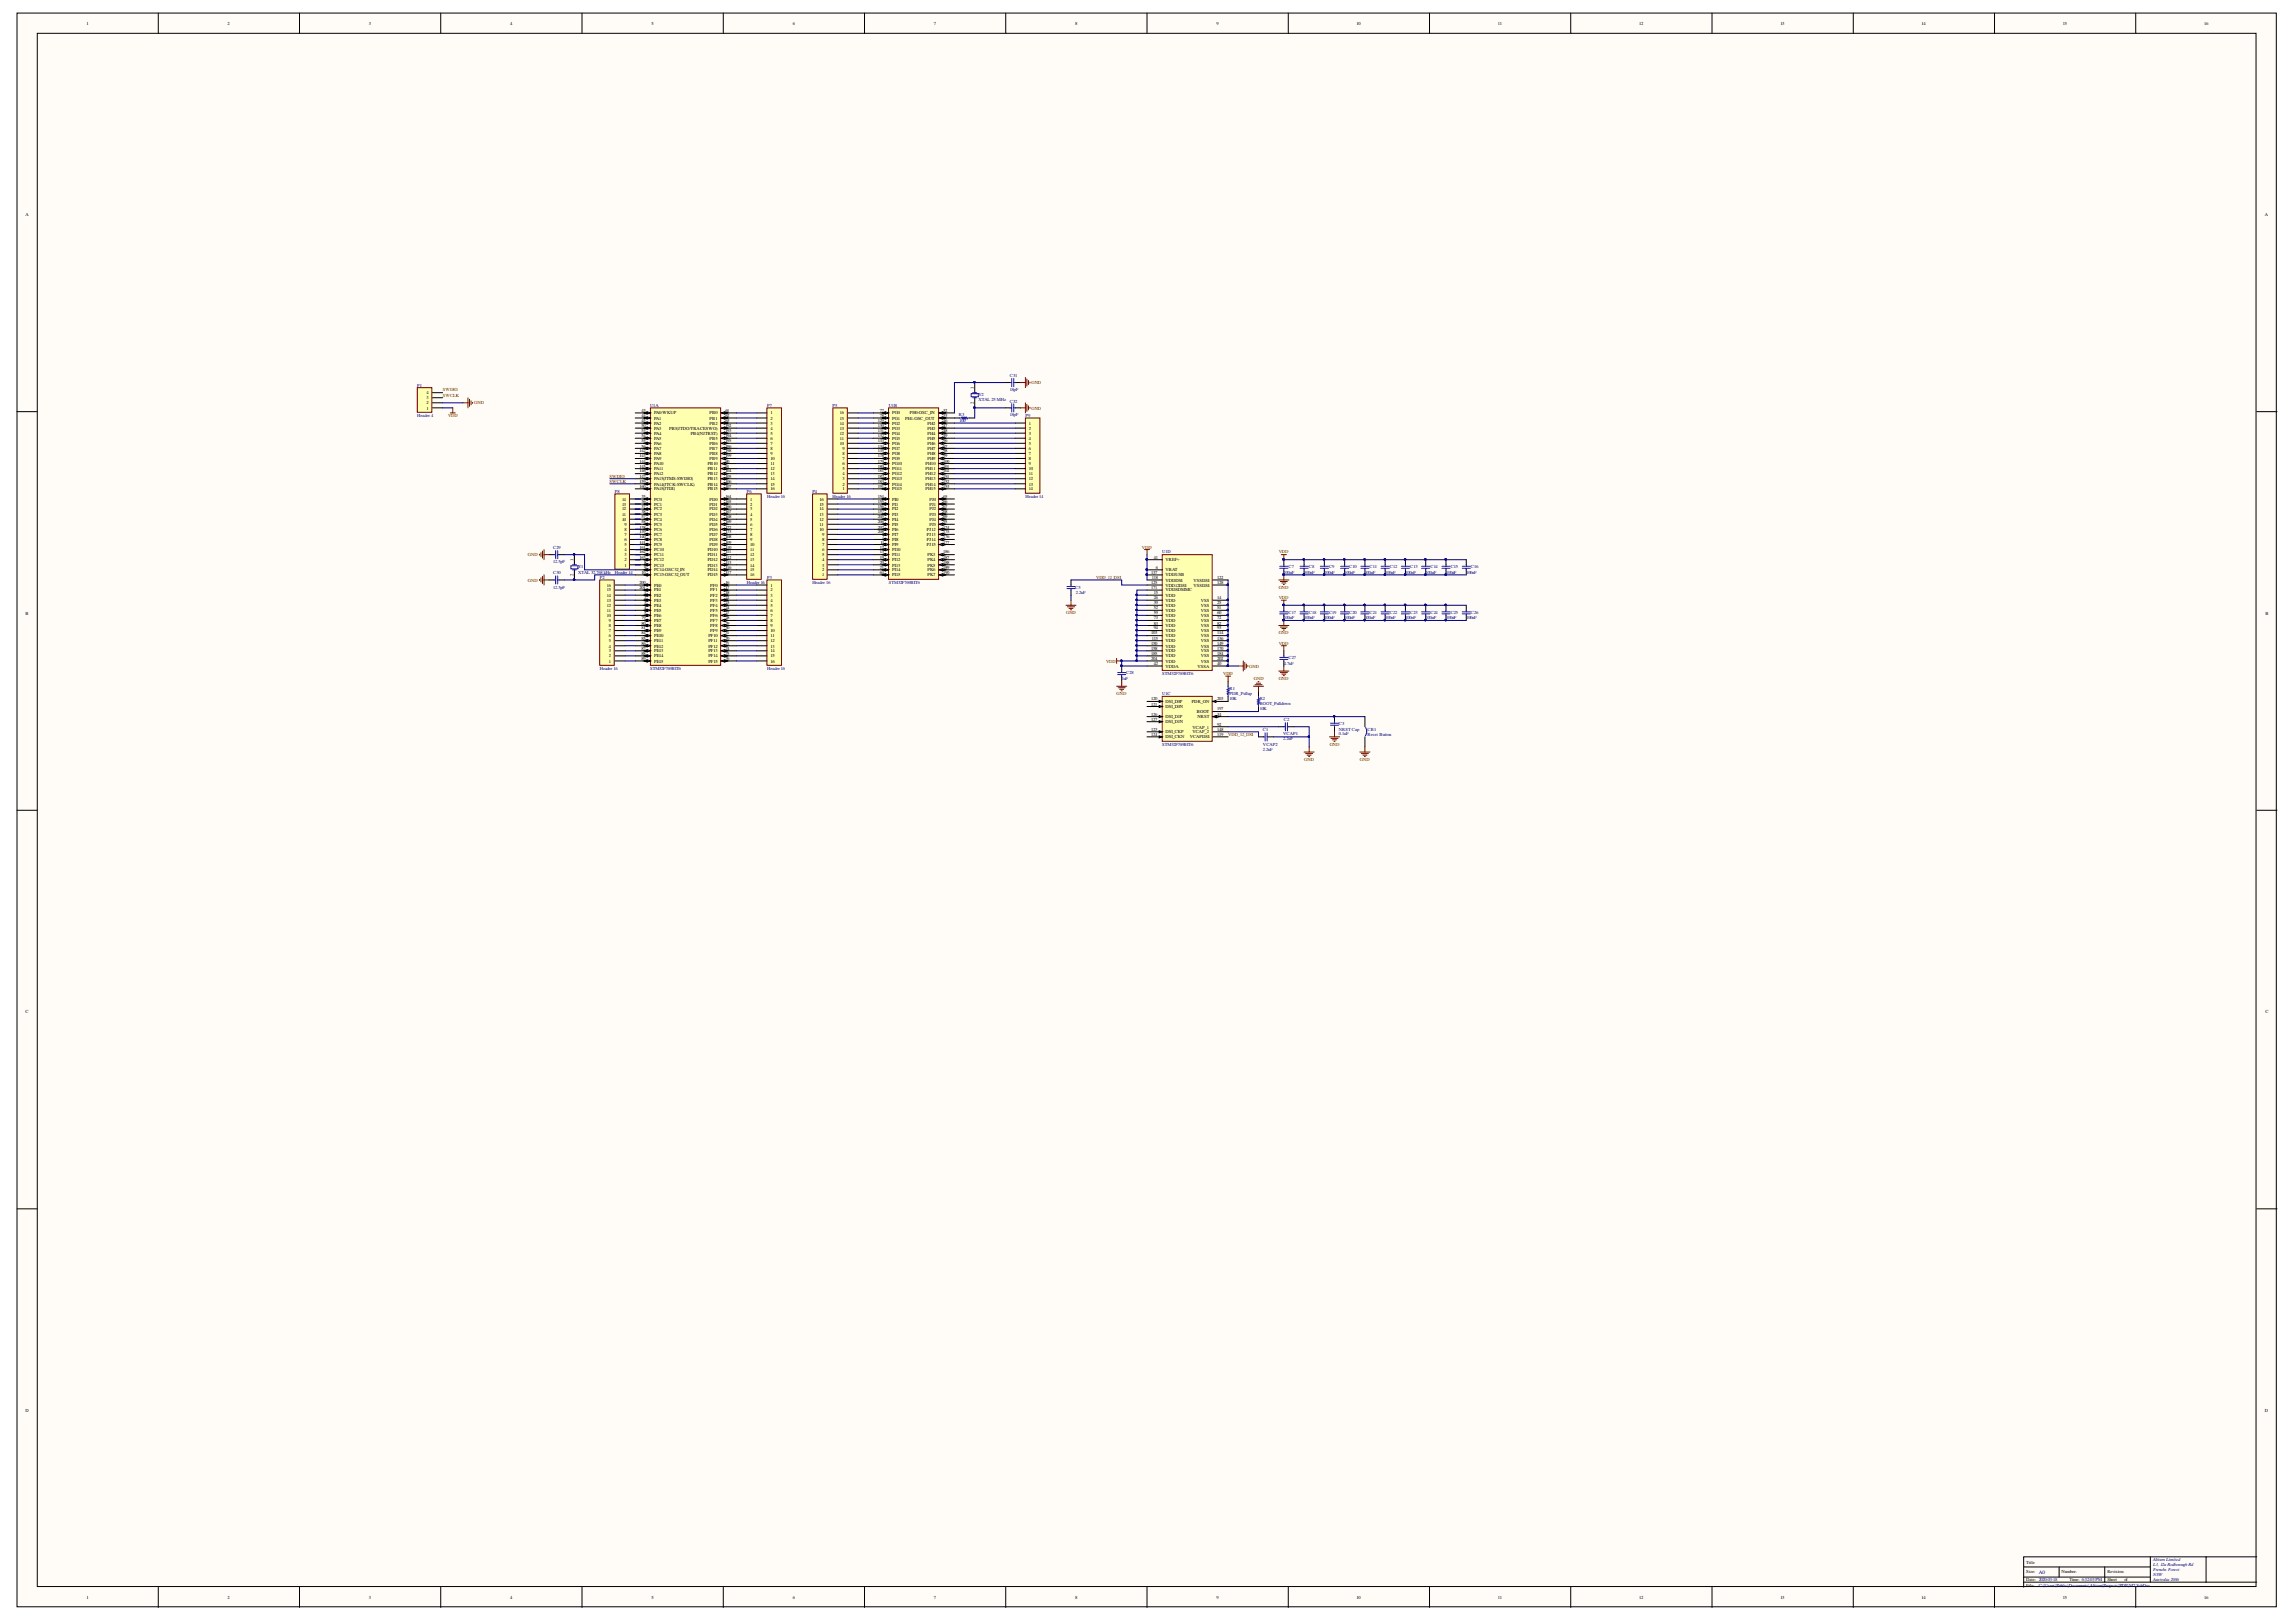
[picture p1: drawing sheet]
<svg xmlns="http://www.w3.org/2000/svg" width="297mm" height="210mm" viewBox="0 0 297 210" stroke-linecap="round" stroke-linejoin="round" font-family="sans-serif">
<defs><g id="words">
<text font-size=".7" fill="#000080" x="263.7" y="203.7">A0</text>
<g font-size=".6">
<text x="11.2" y="3.2">1</text>
<text x="29.4" y="3.2">2</text>
<text x="47.7" y="3.2">3</text>
<text x="66" y="3.2">4</text>
<text x="84.3" y="3.2">5</text>
<text x="102.6" y="3.2">6</text>
<text x="120.8" y="3.2">7</text>
<text x="139.1" y="3.2">8</text>
<text x="157.4" y="3.2">9</text>
<text x="175.5" y="3.2">10</text>
<text x="193.8" y="3.2">11</text>
<text x="212" y="3.2">12</text>
<text x="230.3" y="3.2">13</text>
<text x="248.6" y="3.2">14</text>
<text x="266.9" y="3.2">15</text>
<text x="285.2" y="3.2">16</text>
<text x="3.3" y="28">A</text>
<text x="293" y="28">A</text>
<text x="55.2" y="53">1</text>
<text x="55.2" y="52.3">2</text>
<text x="55.2" y="51.7">3</text>
<text x="55.2" y="51">4</text>
<text x="83" y="53.3">43</text>
<text x="83" y="54">44</text>
<text x="84.6" y="53.6">PA0-WKUP</text>
<text x="91.8" y="53.6">PB0</text>
<text x="93.8" y="53.3">61</text>
<text x="93.8" y="54">62</text>
<text x="99.7" y="53.6">1</text>
<text x="108.6" y="53.6">16</text>
<text x="113.8" y="53.3">77</text>
<text x="113.8" y="54">78</text>
<text x="115.4" y="53.6">PG0</text>
<text x="117.7" y="53.6">PH0-OSC_IN</text>
<text x="122" y="53.3">32</text>
<text x="122" y="54">33</text>
<text x="126" y="52.3" transform="rotate(-90 126 52.3)">2</text>
<text x="126" y="50.3" transform="rotate(-90 126 50.3)">1</text>
<text x="82.8" y="58.5">142</text>
<text x="82.8" y="59.2">143</text>
<text x="82.8" y="59.9">144</text>
<text x="83" y="54.6">45</text>
<text x="83" y="55.3">50</text>
<text x="83" y="55.9">53</text>
<text x="83" y="56.6">54</text>
<text x="83" y="57.2">55</text>
<text x="83" y="57.9">56</text>
<text x="84.6" y="58.9">PA8</text>
<text x="84.6" y="59.5">PA9</text>
<text x="84.6" y="54.3">PA1</text>
<text x="84.6" y="55">PA2</text>
<text x="84.6" y="55.6">PA3</text>
<text x="84.6" y="56.2">PA4</text>
<text x="84.6" y="56.9">PA5</text>
<text x="84.6" y="57.6">PA6</text>
<text x="84.6" y="58.2">PA7</text>
<text x="86.6" y="55.6">PB3(JTDO/TRACESWO)</text>
<text x="89.4" y="56.2">PB4(NJTRST)</text>
<text x="91.8" y="56.9">PB5</text>
<text x="91.8" y="57.6">PB6</text>
<text x="91.8" y="58.2">PB7</text>
<text x="91.8" y="58.9">PB8</text>
<text x="91.8" y="59.5">PB9</text>
<text x="91.8" y="54.3">PB1</text>
<text x="91.8" y="55">PB2</text>
<text x="93.8" y="55.3">192</text>
<text x="93.8" y="55.9">193</text>
<text x="93.8" y="56.6">194</text>
<text x="93.8" y="57.2">195</text>
<text x="93.8" y="57.9">196</text>
<text x="93.8" y="58.5">198</text>
<text x="93.8" y="59.2">199</text>
<text x="93.8" y="54.6">63</text>
<text x="93.8" y="59.9">90</text>
<text x="99.7" y="54.3">2</text>
<text x="99.7" y="55">3</text>
<text x="99.7" y="55.6">4</text>
<text x="99.7" y="56.2">5</text>
<text x="99.7" y="56.9">6</text>
<text x="99.7" y="57.6">7</text>
<text x="99.7" y="58.2">8</text>
<text x="99.7" y="58.9">9</text>
<text x="99.7" y="59.5">10</text>
<text x="108.6" y="57.6">10</text>
<text x="108.6" y="56.9">11</text>
<text x="108.6" y="56.2">12</text>
<text x="108.6" y="55.6">13</text>
<text x="108.6" y="55">14</text>
<text x="108.6" y="54.3">15</text>
<text x="109" y="59.5">7</text>
<text x="109" y="58.9">8</text>
<text x="109" y="58.2">9</text>
<text x="113.6" y="55.3">130</text>
<text x="113.6" y="55.9">131</text>
<text x="113.6" y="56.6">132</text>
<text x="113.6" y="57.2">133</text>
<text x="113.6" y="57.9">134</text>
<text x="113.6" y="58.5">135</text>
<text x="113.6" y="59.2">178</text>
<text x="113.6" y="59.9">179</text>
<text x="113.6" y="54.6">129</text>
<text x="115.4" y="55.6">PG3</text>
<text x="115.4" y="56.2">PG4</text>
<text x="115.4" y="56.9">PG5</text>
<text x="115.4" y="57.6">PG6</text>
<text x="115.4" y="58.2">PG7</text>
<text x="115.4" y="58.9">PG8</text>
<text x="115.4" y="54.3">PG1</text>
<text x="115.4" y="59.5">PG9</text>
<text x="115.4" y="55">PG2</text>
<text x="117.1" y="54.3">PH1-OSC_OUT</text>
<text x="120" y="55">PH2</text>
<text x="120" y="55.6">PH3</text>
<text x="120" y="56.2">PH4</text>
<text x="120" y="56.9">PH5</text>
<text x="120" y="57.6">PH6</text>
<text x="120" y="58.2">PH7</text>
<text x="120" y="58.9">PH8</text>
<text x="120" y="59.5">PH9</text>
<text x="122" y="59.9">100</text>
<text x="122" y="54.6">46</text>
<text x="122" y="55.3">47</text>
<text x="122" y="55.9">48</text>
<text x="122" y="56.6">49</text>
<text x="122" y="57.2">96</text>
<text x="122" y="57.9">97</text>
<text x="122" y="58.5">98</text>
<text x="122" y="59.2">99</text>
<text x="133.1" y="55">1</text>
<text x="133.1" y="55.6">2</text>
<text x="133.1" y="56.2">3</text>
<text x="133.1" y="56.9">4</text>
<text x="133.1" y="57.6">5</text>
<text x="133.1" y="58.2">6</text>
<text x="133.1" y="58.9">7</text>
<text x="133.1" y="59.5">8</text>
<text x="80.5" y="65.5">13</text>
<text x="80.5" y="64.8">14</text>
<text x="82.8" y="60.5">145</text>
<text x="82.8" y="61.1">146</text>
<text x="82.8" y="61.8">147</text>
<text x="82.8" y="62.5">159</text>
<text x="82.8" y="63.2">160</text>
<text x="83" y="64.4">35</text>
<text x="83" y="65.1">36</text>
<text x="83" y="65.8">37</text>
<text x="84.6" y="60.2">PA10</text>
<text x="84.6" y="60.8">PA11</text>
<text x="84.6" y="61.5">PA12</text>
<text x="84.6" y="62.2">PA13(JTMS-SWDIO)</text>
<text x="84.6" y="62.8">PA14(JTCK-SWCLK)</text>
<text x="84.6" y="63.4">PA15(JTDI)</text>
<text x="84.6" y="64.8">PC0</text>
<text x="84.6" y="65.5">PC1</text>
<text x="91.6" y="61.5">PB12</text>
<text x="91.6" y="62.2">PB13</text>
<text x="91.6" y="62.8">PB14</text>
<text x="91.6" y="63.4">PB15</text>
<text x="91.6" y="60.2">PB10</text>
<text x="91.6" y="60.8">PB11</text>
<text x="91.8" y="64.8">PD0</text>
<text x="91.8" y="65.5">PD1</text>
<text x="93.8" y="61.1">104</text>
<text x="93.8" y="61.8">105</text>
<text x="93.8" y="62.5">106</text>
<text x="93.8" y="63.2">107</text>
<text x="93.8" y="64.4">164</text>
<text x="93.8" y="65.1">165</text>
<text x="93.8" y="65.8">166</text>
<text x="93.8" y="60.5">91</text>
<text x="97.1" y="64.8">1</text>
<text x="97.1" y="65.5">2</text>
<text x="99.7" y="60.2">11</text>
<text x="99.7" y="60.8">12</text>
<text x="99.7" y="61.5">13</text>
<text x="99.7" y="62.2">14</text>
<text x="99.7" y="62.8">15</text>
<text x="99.7" y="63.4">16</text>
<text x="106" y="65.5">15</text>
<text x="106" y="64.8">16</text>
<text x="109" y="63.4">1</text>
<text x="109" y="62.8">2</text>
<text x="109" y="62.2">3</text>
<text x="109" y="61.5">4</text>
<text x="109" y="60.8">5</text>
<text x="109" y="60.2">6</text>
<text x="113.6" y="63.2">191</text>
<text x="113.6" y="64.4">154</text>
<text x="113.6" y="65.1">155</text>
<text x="113.6" y="65.8">156</text>
<text x="113.6" y="60.5">180</text>
<text x="113.6" y="61.1">181</text>
<text x="113.6" y="61.8">182</text>
<text x="113.6" y="62.5">183</text>
<text x="115.4" y="63.4">PG15</text>
<text x="115.4" y="64.8">PI0</text>
<text x="115.4" y="65.5">PI1</text>
<text x="115.4" y="60.2">PG10</text>
<text x="115.4" y="60.8">PG11</text>
<text x="115.4" y="61.5">PG12</text>
<text x="115.4" y="62.2">PG13</text>
<text x="115.4" y="62.8">PG14</text>
<text x="119.7" y="60.2">PH10</text>
<text x="119.7" y="60.8">PH11</text>
<text x="119.7" y="61.5">PH12</text>
<text x="119.7" y="62.2">PH13</text>
<text x="119.7" y="62.8">PH14</text>
<text x="119.7" y="63.4">PH15</text>
<text x="120.2" y="64.8">PJ0</text>
<text x="120.2" y="65.5">PJ1</text>
<text x="122" y="60.5">101</text>
<text x="122" y="61.1">102</text>
<text x="122" y="64.4">65</text>
<text x="122" y="65.1">66</text>
<text x="122" y="65.8">67</text>
<text x="122" y="61.8">151</text>
<text x="122" y="62.5">152</text>
<text x="122" y="63.2">153</text>
<text x="133.1" y="60.2">9</text>
<text x="133.1" y="60.8">10</text>
<text x="133.1" y="61.5">11</text>
<text x="133.1" y="62.2">12</text>
<text x="133.1" y="62.8">13</text>
<text x="133.1" y="63.4">14</text>
<text x="80.5" y="67.4">10</text>
<text x="80.5" y="66.7">11</text>
<text x="80.5" y="66">12</text>
<text x="80.8" y="72">3</text>
<text x="80.8" y="71.3">4</text>
<text x="80.8" y="70.7">5</text>
<text x="80.8" y="70">6</text>
<text x="80.8" y="69.3">7</text>
<text x="80.8" y="68.7">8</text>
<text x="80.8" y="68.1">9</text>
<text x="82.8" y="68.4">138</text>
<text x="82.8" y="69">139</text>
<text x="82.8" y="69.7">140</text>
<text x="82.8" y="70.4">141</text>
<text x="82.8" y="71">161</text>
<text x="82.8" y="71.6">162</text>
<text x="83" y="66.4">38</text>
<text x="83" y="67.1">57</text>
<text x="83" y="67.7">58</text>
<text x="84.6" y="68.7">PC6</text>
<text x="84.6" y="69.3">PC7</text>
<text x="84.6" y="70">PC8</text>
<text x="84.6" y="70.7">PC9</text>
<text x="84.6" y="71.3">PC10</text>
<text x="84.6" y="72">PC11</text>
<text x="84.6" y="66">PC2</text>
<text x="84.6" y="66.7">PC3</text>
<text x="84.6" y="67.4">PC4</text>
<text x="84.6" y="68.1">PC5</text>
<text x="91.6" y="71.3">PD10</text>
<text x="91.6" y="72">PD11</text>
<text x="91.8" y="70">PD8</text>
<text x="91.8" y="70.7">PD9</text>
<text x="91.8" y="66">PD2</text>
<text x="91.8" y="66.7">PD3</text>
<text x="91.8" y="67.4">PD4</text>
<text x="91.8" y="68.1">PD5</text>
<text x="91.8" y="68.7">PD6</text>
<text x="91.8" y="69.3">PD7</text>
<text x="93.8" y="69.7">108</text>
<text x="93.8" y="70.4">109</text>
<text x="93.8" y="71">110</text>
<text x="93.8" y="71.6">111</text>
<text x="93.8" y="66.4">167</text>
<text x="93.8" y="67.1">168</text>
<text x="93.8" y="67.7">169</text>
<text x="93.8" y="68.4">172</text>
<text x="93.8" y="69">173</text>
<text x="97.1" y="66">3</text>
<text x="97.1" y="66.7">4</text>
<text x="97.1" y="67.4">5</text>
<text x="97.1" y="68.1">6</text>
<text x="97.1" y="68.7">7</text>
<text x="97.1" y="69.3">8</text>
<text x="97.1" y="70">9</text>
<text x="97.1" y="70.7">10</text>
<text x="97.1" y="71.3">11</text>
<text x="97.1" y="72">12</text>
<text x="106" y="68.7">10</text>
<text x="106" y="68.1">11</text>
<text x="106" y="67.4">12</text>
<text x="106" y="66.7">13</text>
<text x="106" y="66">14</text>
<text x="106.4" y="72">5</text>
<text x="106.4" y="71.3">6</text>
<text x="106.4" y="70.7">7</text>
<text x="106.4" y="70">8</text>
<text x="106.4" y="69.3">9</text>
<text x="113.6" y="66.4">157</text>
<text x="113.6" y="67.1">205</text>
<text x="113.6" y="67.7">206</text>
<text x="113.6" y="68.4">207</text>
<text x="113.6" y="69">208</text>
<text x="113.8" y="71">12</text>
<text x="113.8" y="71.6">13</text>
<text x="113.9" y="70.4">11</text>
<text x="114.1" y="69.7">7</text>
<text x="115.4" y="70.7">PI9</text>
<text x="115.4" y="71.3">PI10</text>
<text x="115.4" y="72">PI11</text>
<text x="115.4" y="70">PI8</text>
<text x="115.4" y="66">PI2</text>
<text x="115.4" y="66.7">PI3</text>
<text x="115.4" y="67.4">PI4</text>
<text x="115.4" y="68.1">PI5</text>
<text x="115.4" y="68.7">PI6</text>
<text x="115.4" y="69.3">PI7</text>
<text x="119.9" y="68.7">PJ12</text>
<text x="119.9" y="69.3">PJ13</text>
<text x="119.9" y="70">PJ14</text>
<text x="119.9" y="70.7">PJ15</text>
<text x="120" y="72">PK3</text>
<text x="120.2" y="66">PJ2</text>
<text x="120.2" y="66.7">PJ3</text>
<text x="120.2" y="67.4">PJ4</text>
<text x="120.2" y="68.1">PJ5</text>
<text x="122" y="71.6">186</text>
<text x="122" y="66.4">68</text>
<text x="122" y="67.1">69</text>
<text x="122" y="68.4">174</text>
<text x="122" y="69">175</text>
<text x="122" y="69.7">176</text>
<text x="122" y="70.4">177</text>
<text x="122" y="67.7">95</text>
<text x="74.2" y="74.6" transform="rotate(-90 74.2 74.6)">2</text>
<text x="74.2" y="72.6" transform="rotate(-90 74.2 72.6)">1</text>
<text x="78.5" y="77.9">13</text>
<text x="78.5" y="77.2">14</text>
<text x="78.5" y="76.5">15</text>
<text x="78.5" y="75.9">16</text>
<text x="80.8" y="73.3">1</text>
<text x="80.8" y="72.6">2</text>
<text x="82.8" y="72.3">163</text>
<text x="82.8" y="75.6">200</text>
<text x="82.8" y="76.3">201</text>
<text x="83" y="74.2">10</text>
<text x="83.3" y="76.9">1</text>
<text x="83.3" y="77.5">2</text>
<text x="83.3" y="73">8</text>
<text x="83.3" y="73.7">9</text>
<text x="84.6" y="77.2">PE2</text>
<text x="84.6" y="74.6">PC15-OSC32_OUT</text>
<text x="84.6" y="72.6">PC12</text>
<text x="84.6" y="77.9">PE3</text>
<text x="84.6" y="75.9">PE0</text>
<text x="84.6" y="76.5">PE1</text>
<text x="84.6" y="73.3">PC13</text>
<text x="84.6" y="73.9">PC14-OSC32_IN</text>
<text x="91.6" y="72.6">PD12</text>
<text x="91.6" y="73.3">PD13</text>
<text x="91.6" y="73.9">PD14</text>
<text x="91.6" y="74.6">PD15</text>
<text x="91.9" y="75.9">PF0</text>
<text x="91.9" y="76.5">PF1</text>
<text x="91.9" y="77.2">PF2</text>
<text x="91.9" y="77.9">PF3</text>
<text x="93.8" y="72.3">112</text>
<text x="93.8" y="73">113</text>
<text x="93.8" y="73.7">116</text>
<text x="93.8" y="74.2">117</text>
<text x="93.8" y="75.6">16</text>
<text x="93.8" y="76.3">17</text>
<text x="93.8" y="76.9">18</text>
<text x="93.8" y="77.5">22</text>
<text x="97.1" y="72.6">13</text>
<text x="97.1" y="73.3">14</text>
<text x="97.1" y="73.9">15</text>
<text x="97.1" y="74.6">16</text>
<text x="99.7" y="75.9">1</text>
<text x="99.7" y="76.5">2</text>
<text x="99.7" y="77.2">3</text>
<text x="99.7" y="77.9">4</text>
<text x="106.4" y="74.6">1</text>
<text x="106.4" y="73.9">2</text>
<text x="106.4" y="73.3">3</text>
<text x="106.4" y="72.6">4</text>
<text x="113.8" y="74.2">64</text>
<text x="113.8" y="72.3">19</text>
<text x="113.8" y="73">20</text>
<text x="113.8" y="73.7">21</text>
<text x="115.4" y="74.6">PI15</text>
<text x="115.4" y="72.6">PI12</text>
<text x="115.4" y="73.3">PI13</text>
<text x="115.4" y="73.9">PI14</text>
<text x="120" y="72.6">PK4</text>
<text x="120" y="73.3">PK5</text>
<text x="120" y="73.9">PK6</text>
<text x="120" y="74.6">PK7</text>
<text x="122" y="72.3">187</text>
<text x="122" y="73">188</text>
<text x="122" y="73.7">189</text>
<text x="122" y="74.2">190</text>
<text x="148.9" y="75.6">125</text>
<text x="148.9" y="74.2">137</text>
<text x="148.9" y="76.3">171</text>
<text x="149" y="74.9">118</text>
<text x="149.3" y="76.9">15</text>
<text x="149.3" y="77.5">26</text>
<text x="149.3" y="72.3">41</text>
<text x="149.5" y="73.7">6</text>
<text x="150.8" y="75.3">VDDDSI</text>
<text x="150.8" y="75.9">VDD12DSI</text>
<text x="150.8" y="74.6">VDDUSB</text>
<text x="150.8" y="77.2">VDD</text>
<text x="150.8" y="76.5">VDDSDMMC</text>
<text x="150.8" y="77.9">VDD</text>
<text x="150.8" y="72.6">VREF+</text>
<text x="150.8" y="73.9">VBAT</text>
<text x="154.4" y="75.3">VSSDSI</text>
<text x="154.4" y="75.9">VSSDSI</text>
<text x="155.4" y="77.9">VSS</text>
<text x="157.5" y="74.9">122</text>
<text x="157.5" y="77.5">14</text>
<text x="157.5" y="75.6">128</text>
<text x="3.3" y="79.6">B</text>
<text x="78.5" y="79.8">10</text>
<text x="78.5" y="79.2">11</text>
<text x="78.5" y="78.6">12</text>
<text x="78.8" y="83.8">4</text>
<text x="78.8" y="83.1">5</text>
<text x="78.8" y="82.4">6</text>
<text x="78.8" y="81.8">7</text>
<text x="78.8" y="81.2">8</text>
<text x="78.8" y="80.5">9</text>
<text x="83" y="80.2">79</text>
<text x="83" y="80.8">80</text>
<text x="83" y="81.4">81</text>
<text x="83" y="82.1">84</text>
<text x="83" y="82.8">85</text>
<text x="83" y="83.5">86</text>
<text x="83.3" y="78.2">3</text>
<text x="83.3" y="78.8">4</text>
<text x="83.3" y="79.5">5</text>
<text x="84.6" y="78.6">PE4</text>
<text x="84.6" y="79.2">PE5</text>
<text x="84.6" y="79.8">PE6</text>
<text x="84.6" y="80.5">PE7</text>
<text x="84.6" y="81.2">PE8</text>
<text x="84.6" y="81.8">PE9</text>
<text x="84.6" y="82.4">PE10</text>
<text x="84.6" y="83.1">PE11</text>
<text x="84.6" y="83.8">PE12</text>
<text x="91.6" y="82.4">PF10</text>
<text x="91.6" y="83.1">PF11</text>
<text x="91.6" y="83.8">PF12</text>
<text x="91.9" y="78.6">PF4</text>
<text x="91.9" y="79.2">PF5</text>
<text x="91.9" y="79.8">PF6</text>
<text x="91.9" y="80.5">PF7</text>
<text x="91.9" y="81.2">PF8</text>
<text x="91.9" y="81.8">PF9</text>
<text x="93.8" y="78.2">23</text>
<text x="93.8" y="78.8">24</text>
<text x="93.8" y="79.5">27</text>
<text x="93.8" y="80.2">28</text>
<text x="93.8" y="80.8">29</text>
<text x="93.8" y="81.4">30</text>
<text x="93.8" y="82.1">31</text>
<text x="93.8" y="82.8">70</text>
<text x="93.8" y="83.5">71</text>
<text x="99.7" y="78.6">5</text>
<text x="99.7" y="79.2">6</text>
<text x="99.7" y="79.8">7</text>
<text x="99.7" y="80.5">8</text>
<text x="99.7" y="81.2">9</text>
<text x="99.7" y="81.8">10</text>
<text x="99.7" y="82.4">11</text>
<text x="99.7" y="83.1">12</text>
<text x="99.7" y="83.8">13</text>
<text x="148.9" y="82.1">103</text>
<text x="148.9" y="83.5">150</text>
<text x="149" y="82.8">115</text>
<text x="149.3" y="78.2">39</text>
<text x="149.3" y="78.8">52</text>
<text x="149.3" y="79.5">59</text>
<text x="149.3" y="80.2">73</text>
<text x="149.3" y="80.8">83</text>
<text x="149.3" y="81.4">94</text>
<text x="150.8" y="82.4">VDD</text>
<text x="150.8" y="83.1">VDD</text>
<text x="150.8" y="83.8">VDD</text>
<text x="150.8" y="78.6">VDD</text>
<text x="150.8" y="79.2">VDD</text>
<text x="150.8" y="79.8">VDD</text>
<text x="150.8" y="80.5">VDD</text>
<text x="150.8" y="81.2">VDD</text>
<text x="150.8" y="81.8">VDD</text>
<text x="155.4" y="82.4">VSS</text>
<text x="155.4" y="83.1">VSS</text>
<text x="155.4" y="83.8">VSS</text>
<text x="155.4" y="78.6">VSS</text>
<text x="155.4" y="79.2">VSS</text>
<text x="155.4" y="79.8">VSS</text>
<text x="155.4" y="80.5">VSS</text>
<text x="155.4" y="81.2">VSS</text>
<text x="155.4" y="81.8">VSS</text>
<text x="157.5" y="82.1">114</text>
<text x="157.5" y="82.8">136</text>
<text x="157.5" y="83.5">149</text>
<text x="157.5" y="78.2">25</text>
<text x="157.5" y="78.8">51</text>
<text x="157.5" y="79.5">60</text>
<text x="157.5" y="80.2">72</text>
<text x="157.5" y="80.8">82</text>
<text x="157.5" y="81.4">93</text>
<text x="293.1" y="79.6">B</text>
<text x="78.8" y="85.7">1</text>
<text x="78.8" y="85.1">2</text>
<text x="78.8" y="84.4">3</text>
<text x="83" y="84.1">87</text>
<text x="83" y="84.7">88</text>
<text x="83" y="85.4">89</text>
<text x="84.6" y="84.4">PE13</text>
<text x="84.6" y="85.1">PE14</text>
<text x="84.6" y="85.7">PE15</text>
<text x="91.6" y="84.4">PF13</text>
<text x="91.6" y="85.1">PF14</text>
<text x="91.6" y="85.7">PF15</text>
<text x="93.8" y="84.1">74</text>
<text x="93.8" y="84.7">75</text>
<text x="93.8" y="85.4">76</text>
<text x="99.7" y="84.4">14</text>
<text x="99.7" y="85.1">15</text>
<text x="99.7" y="85.7">16</text>
<text x="148.9" y="84.1">158</text>
<text x="148.9" y="84.7">185</text>
<text x="148.9" y="85.4">204</text>
<text x="149.3" y="86.1">42</text>
<text x="150.8" y="84.4">VDD</text>
<text x="150.8" y="85.1">VDD</text>
<text x="150.8" y="85.7">VDD</text>
<text x="150.8" y="86.4">VDDA</text>
<text x="154.9" y="86.4">VSSA</text>
<text x="155.4" y="84.4">VSS</text>
<text x="155.4" y="85.1">VSS</text>
<text x="155.4" y="85.7">VSS</text>
<text x="157.5" y="84.1">170</text>
<text x="157.5" y="84.7">184</text>
<text x="157.5" y="85.4">202</text>
<text x="157.5" y="86.1">40</text>
<text x="148.9" y="90.7">120</text>
<text x="148.9" y="91.3">121</text>
<text x="148.9" y="94.5">123</text>
<text x="148.9" y="95.2">124</text>
<text x="148.9" y="92.6">126</text>
<text x="148.9" y="93.3">127</text>
<text x="150.8" y="91">DSI_D0P</text>
<text x="150.8" y="91.7">DSI_D0N</text>
<text x="150.8" y="94.9">DSI_CKP</text>
<text x="150.8" y="95.6">DSI_CKN</text>
<text x="150.8" y="92.9">DSI_D1P</text>
<text x="150.8" y="93.6">DSI_D1N</text>
<text x="153.9" y="95.6">VCAPDSI</text>
<text x="154.2" y="91">PDR_ON</text>
<text x="154.3" y="94.9">VCAP_2</text>
<text x="154.3" y="94.3">VCAP_1</text>
<text x="154.8" y="92.3">BOOT</text>
<text x="154.9" y="92.9">NRST</text>
<text x="157.5" y="91.9">197</text>
<text x="157.5" y="90.7">203</text>
<text x="157.5" y="92.6">34</text>
<text x="157.5" y="95.2">119</text>
<text x="157.5" y="94.5">148</text>
<text x="157.5" y="93.9">92</text>
<text x="3.3" y="131.2">C</text>
<text x="293.1" y="131.2">C</text>
<text x="3.3" y="182.7">D</text>
<text x="293" y="182.7">D</text>
<text x="262.1" y="202.4">Title</text>
<text x="262.1" y="203.6">Size:</text>
<text x="266.7" y="203.6">Number:</text>
<text x="272.6" y="203.6">Revision:</text>
<text x="11.2" y="206.9">1</text>
<text x="29.4" y="206.9">2</text>
<text x="47.7" y="206.9">3</text>
<text x="66" y="206.9">4</text>
<text x="84.3" y="206.9">5</text>
<text x="102.6" y="206.9">6</text>
<text x="120.8" y="206.9">7</text>
<text x="139.1" y="206.9">8</text>
<text x="157.4" y="206.9">9</text>
<text x="175.5" y="206.9">10</text>
<text x="193.8" y="206.9">11</text>
<text x="212" y="206.9">12</text>
<text x="230.3" y="206.9">13</text>
<text x="248.6" y="206.9">14</text>
<text x="262.1" y="204.6">Date: 2020-03-18</text>
<text x="262.1" y="205.3">File:</text>
<text x="266.9" y="206.9">15</text>
<text x="267.7" y="204.6">Time: 6:32:03 PM</text>
<text x="272.6" y="204.6">Sheet</text>
<text x="274.8" y="204.6">of</text>
<text x="285.2" y="206.9">16</text>
</g>
<g font-size=".6" fill="#000080">
<text x="54" y="50.1">P1</text>
<text x="54" y="54">Header 4</text>
<text x="84.1" y="52.7">U1A</text>
<text x="99.3" y="52.7">P7</text>
<text x="107.7" y="52.7">P5</text>
<text x="115" y="52.7">U1B</text>
<text x="124" y="53.8">R3</text>
<text x="126.6" y="51.2">Y2</text>
<text x="126.6" y="51.9">XTAL 25 MHz</text>
<text x="130.6" y="50.7">18pF</text>
<text x="130.6" y="48.8">C31</text>
<text x="130.6" y="53.9">18pF</text>
<text x="130.6" y="52.1">C32</text>
<text x="132.7" y="54">P9</text>
<text x="124.1" y="54.6">100</text>
<text x="79.5" y="63.8">P8</text>
<text x="96.6" y="63.8">P6</text>
<text x="99.3" y="64.4">Header 16</text>
<text x="105.1" y="63.8">P4</text>
<text x="107.7" y="64.4">Header 16</text>
<text x="132.7" y="64.4">Header 14</text>
<text x="71.6" y="71">C29</text>
<text x="150.4" y="71.6">U1D</text>
<text x="71.6" y="72.9">12.5pF</text>
<text x="71.6" y="76.2">12.5pF</text>
<text x="71.6" y="74.3">C30</text>
<text x="74.8" y="73.6">Y1</text>
<text x="74.8" y="74.2">XTAL 32.768 kHz</text>
<text x="77.6" y="74.9">P2</text>
<text x="79.5" y="74.2">Header 14</text>
<text x="96.6" y="75.6">Header 16</text>
<text x="99.3" y="74.9">P3</text>
<text x="105.1" y="75.6">Header 16</text>
<text x="115" y="75.6">STM32F769BIT6</text>
<text x="139.1" y="76.2">C5</text>
<text x="139.2" y="76.9">2.2uF</text>
<text x="166.1" y="74.2">100nF</text>
<text x="166.7" y="73.6">C7</text>
<text x="168.7" y="74.2">100nF</text>
<text x="169.3" y="73.6">C8</text>
<text x="171.3" y="74.2">100nF</text>
<text x="171.9" y="73.6">C9</text>
<text x="174" y="74.2">100nF</text>
<text x="174.6" y="73.6">C10</text>
<text x="176.6" y="74.2">100nF</text>
<text x="177.2" y="73.6">C11</text>
<text x="179.2" y="74.2">100nF</text>
<text x="179.8" y="73.6">C12</text>
<text x="181.8" y="74.2">100nF</text>
<text x="182.4" y="73.6">C13</text>
<text x="184.5" y="74.2">100nF</text>
<text x="185.1" y="73.6">C14</text>
<text x="187.1" y="74.2">100nF</text>
<text x="187.7" y="73.6">C15</text>
<text x="189.7" y="74.2">100nF</text>
<text x="190.3" y="73.6">C16</text>
<text x="166.1" y="80.2">100nF</text>
<text x="166.7" y="79.4">C17</text>
<text x="168.7" y="80.2">100nF</text>
<text x="169.3" y="79.4">C18</text>
<text x="171.3" y="80.2">100nF</text>
<text x="171.9" y="79.4">C19</text>
<text x="174" y="80.2">100nF</text>
<text x="174.6" y="79.4">C20</text>
<text x="176.6" y="80.2">100nF</text>
<text x="177.2" y="79.4">C21</text>
<text x="179.2" y="80.2">100nF</text>
<text x="179.8" y="79.4">C22</text>
<text x="181.8" y="80.2">100nF</text>
<text x="182.4" y="79.4">C23</text>
<text x="184.5" y="80.2">100nF</text>
<text x="185.1" y="79.4">C24</text>
<text x="187.1" y="80.2">100nF</text>
<text x="187.7" y="79.4">C25</text>
<text x="189.7" y="80.2">100nF</text>
<text x="190.3" y="79.4">C26</text>
<text x="77.6" y="86.7">Header 16</text>
<text x="84.1" y="86.7">STM32F769BIT6</text>
<text x="99.3" y="86.7">Header 16</text>
<text x="145.1" y="88">1uF</text>
<text x="145.7" y="87.3">C28</text>
<text x="150.4" y="90">U1C</text>
<text x="150.4" y="87.4">STM32F769BIT6</text>
<text x="159.1" y="89.3">R1</text>
<text x="159.1" y="89.9">PDR_Pullup</text>
<text x="166.1" y="86.1">4.7uF</text>
<text x="166.7" y="85.3">C27</text>
<text x="159.1" y="90.6">10K</text>
<text x="163" y="91.9">10K</text>
<text x="163" y="90.6">R2</text>
<text x="163" y="91.2">BOOT_Pulldown</text>
<text x="163.4" y="94.6">C1</text>
<text x="166" y="95.8">2.2uF</text>
<text x="166" y="95.1">VCAP1</text>
<text x="166.1" y="93.3">C2</text>
<text x="173.2" y="95.1">0.1uF</text>
<text x="173.2" y="93.9">C3</text>
<text x="173.2" y="94.5">NRST Cap</text>
<text x="176.9" y="94.6">CB1</text>
<text x="176.9" y="95.3">Reset Button</text>
<text x="150.4" y="96.6">STM32F769BIT6</text>
<text x="163.4" y="97.2">2.2uF</text>
<text x="163.4" y="96.5">VCAP2</text>
<text x="278.6" y="202">Altium Limited</text>
<text x="278.6" y="202.7">L3, 12a Rodborough Rd</text>
<text x="278.6" y="203.3">Frenchs Forest</text>
<text x="278.6" y="204">NSW</text>
<text x="263.7" y="205.3">C:\Users\Public\Documents\Altium\Projects\PDP\M7.SchDoc</text>
<text x="278.6" y="204.6">Australia 2086</text>
</g>
<g font-size=".6" fill="#800000">
<text x="57.3" y="50.7">SWDIO</text>
<text x="57.3" y="51.3">SWCLK</text>
<text x="58" y="54">VDD</text>
<text x="61.3" y="52.3">GND</text>
<text x="133.4" y="49.7">GND</text>
<text x="133.4" y="53">GND</text>
<text x="78.9" y="61.8">SWDIO</text>
<text x="78.9" y="62.5">SWCLK</text>
<text x="68.3" y="72">GND</text>
<text x="147.7" y="71">VDD</text>
<text x="165.4" y="71.6">VDD</text>
<text x="68.3" y="75.3">GND</text>
<text x="141.8" y="74.9">VDD_12_DSI</text>
<text x="165.4" y="76.3">GND</text>
<text x="165.4" y="77.5">VDD</text>
<text x="137.9" y="79.5">GND</text>
<text x="165.4" y="82.1">GND</text>
<text x="165.4" y="83.5">VDD</text>
<text x="143.1" y="85.7">VDD</text>
<text x="144.4" y="90">GND</text>
<text x="158.2" y="87.4">VDD</text>
<text x="161.6" y="86.4">GND</text>
<text x="162.2" y="88">GND</text>
<text x="165.4" y="88">GND</text>
<text x="158.9" y="95.2">VDD_12_DSI</text>
<text x="168.7" y="98.5">GND</text>
<text x="172" y="96.6">GND</text>
<text x="175.9" y="98.5">GND</text>
</g>
</g></defs>
<g fill="#fffcf8" stroke="#000" stroke-width=".13">
<path d="M2.2 1.7h292.3v206.2h-292.3z"/>
<path d="M4.8 4.3h287.1v201h-287.1z"/>
</g>
<g fill="none" stroke="#000" stroke-width=".13">
<path d="M20.5 1.7v2.6M38.7 1.7v2.6M57 1.7v2.6M75.3 1.7v2.6M93.6 1.7v2.6M111.8 1.7v2.6M130.1 1.7v2.6M148.4 1.7v2.6M166.7 1.7v2.6M184.9 1.7v2.6M203.2 1.7v2.6M221.5 1.7v2.6"/>
<path d="M239.8 1.7v2.6M258 1.7v2.6M276.3 1.7v2.6M2.2 53.3h2.6M292 53.3h2.6M2.2 104.9h2.6M292 104.9h2.6M2.2 156.4h2.6M292 156.4h2.6M20.5 205.4v2.6M38.7 205.4v2.6M57 205.4v2.6"/>
<path d="M75.3 205.4v2.6M93.6 205.4v2.6M111.8 205.4v2.6M130.1 205.4v2.6M148.4 205.4v2.6M166.7 205.4v2.6M184.9 205.4v2.6M203.2 205.4v2.6M221.5 205.4v2.6M239.8 205.4v2.6M258 205.4v2.6M261.8 202.8h16.4"/>
<path d="M261.8 204.7h30.2M261.8 204.1h16.4M266.4 202.8v1.3M272.3 202.8v1.9M276.3 205.4v2.6M278.2 201.5v3.2M285.4 201.5h-23.6v3.9M292 201.5h-6.6v3.2"/>
</g>
<path d="M54 50.2h1.9v3.2h-1.9z" fill="#ffffb0" stroke="#800000" stroke-width=".13"/>
<path d="M56 52.8h1.3M56 52.1h1.3M56 51.5h1.3M56 50.8h1.3" fill="none" stroke="#000" stroke-width=".13"/>
<path d="M84.1 52.8h9.1v33.3h-9.1z" fill="#ffffb0" stroke="#800000" stroke-width=".13"/>
<path d="M82.2 77h1.9" fill="none" stroke="#000" stroke-width=".13"/>
<path d="M83.8 76.9l.3 .1-.3 .1z" fill="#fffcf8"/>
<path d="M83.8 76.9l.3 .1-.3 .1z" fill="none" stroke="#000" stroke-width=".13"/>
<path d="M83.3 77l.4-.1v.2z" fill="#fffcf8"/>
<path d="M82.2 74.4h1.9M83.3 77l.4-.1v.2z" fill="none" stroke="#000" stroke-width=".13"/>
<path d="M83.8 74.3l.3 .1-.3 .1z" fill="#fffcf8"/>
<path d="M83.8 74.3l.3 .1-.3 .1z" fill="none" stroke="#000" stroke-width=".13"/>
<path d="M83.3 74.4l.4-.1v.2z" fill="#fffcf8"/>
<path d="M83.3 74.4l.4-.1v.2zM93.3 61.3h2" fill="none" stroke="#000" stroke-width=".13"/>
<path d="M93.3 61.3l.4-.1v.2z" fill="#fffcf8"/>
<path d="M93.3 61.3l.4-.1v.2z" fill="none" stroke="#000" stroke-width=".13"/>
<path d="M93.8 61.2l.4 .1-.4 .1z" fill="#fffcf8"/>
<path d="M93.3 62h2M93.8 61.2l.4 .1-.4 .1z" fill="none" stroke="#000" stroke-width=".13"/>
<path d="M93.3 62l.4-.2v.3z" fill="#fffcf8"/>
<path d="M93.3 62l.4-.2v.3z" fill="none" stroke="#000" stroke-width=".13"/>
<path d="M93.8 61.8l.4 .2-.4 .1z" fill="#fffcf8"/>
<path d="M93.3 62.6h2M93.8 61.8l.4 .2-.4 .1z" fill="none" stroke="#000" stroke-width=".13"/>
<path d="M93.3 62.6l.4-.1v.2z" fill="#fffcf8"/>
<path d="M93.3 62.6l.4-.1v.2z" fill="none" stroke="#000" stroke-width=".13"/>
<path d="M93.8 62.5l.4 .1-.4 .1z" fill="#fffcf8"/>
<path d="M93.3 63.3h2M93.8 62.5l.4 .1-.4 .1z" fill="none" stroke="#000" stroke-width=".13"/>
<path d="M93.3 63.3l.4-.2v.3z" fill="#fffcf8"/>
<path d="M93.3 63.3l.4-.2v.3z" fill="none" stroke="#000" stroke-width=".13"/>
<path d="M93.8 63.1l.4 .2-.4 .1z" fill="#fffcf8"/>
<path d="M93.3 69.8h2M93.8 63.1l.4 .2-.4 .1z" fill="none" stroke="#000" stroke-width=".13"/>
<path d="M93.3 69.8l.4-.1v.2z" fill="#fffcf8"/>
<path d="M93.3 69.8l.4-.1v.2z" fill="none" stroke="#000" stroke-width=".13"/>
<path d="M93.8 69.7l.4 .1-.4 .1z" fill="#fffcf8"/>
<path d="M93.3 70.5h2M93.8 69.7l.4 .1-.4 .1z" fill="none" stroke="#000" stroke-width=".13"/>
<path d="M93.3 70.5l.4-.2v.3z" fill="#fffcf8"/>
<path d="M93.3 70.5l.4-.2v.3z" fill="none" stroke="#000" stroke-width=".13"/>
<path d="M93.8 70.3l.4 .2-.4 .1z" fill="#fffcf8"/>
<path d="M93.3 71.1h2M93.8 70.3l.4 .2-.4 .1z" fill="none" stroke="#000" stroke-width=".13"/>
<path d="M93.3 71.1l.4-.1v.3z" fill="#fffcf8"/>
<path d="M93.3 71.1l.4-.1v.3z" fill="none" stroke="#000" stroke-width=".13"/>
<path d="M93.8 71l.4 .1-.4 .2z" fill="#fffcf8"/>
<path d="M93.3 71.8h2M93.8 71l.4 .1-.4 .2z" fill="none" stroke="#000" stroke-width=".13"/>
<path d="M93.3 71.8l.4-.2v.3z" fill="#fffcf8"/>
<path d="M93.3 71.8l.4-.2v.3z" fill="none" stroke="#000" stroke-width=".13"/>
<path d="M93.8 71.6l.4 .2-.4 .1z" fill="#fffcf8"/>
<path d="M93.3 72.4h2M93.8 71.6l.4 .2-.4 .1z" fill="none" stroke="#000" stroke-width=".13"/>
<path d="M93.3 72.4l.4-.1v.3z" fill="#fffcf8"/>
<path d="M93.3 72.4l.4-.1v.3z" fill="none" stroke="#000" stroke-width=".13"/>
<path d="M93.8 72.3l.4 .1-.4 .2z" fill="#fffcf8"/>
<path d="M93.3 73.1h2M93.8 72.3l.4 .1-.4 .2z" fill="none" stroke="#000" stroke-width=".13"/>
<path d="M93.3 73.1l.4-.1v.2z" fill="#fffcf8"/>
<path d="M93.3 73.1l.4-.1v.2z" fill="none" stroke="#000" stroke-width=".13"/>
<path d="M93.8 73l.4 .1-.4 .1z" fill="#fffcf8"/>
<path d="M93.3 73.7h2M93.8 73l.4 .1-.4 .1z" fill="none" stroke="#000" stroke-width=".13"/>
<path d="M93.3 73.7l.4-.1v.3z" fill="#fffcf8"/>
<path d="M93.3 73.7l.4-.1v.3z" fill="none" stroke="#000" stroke-width=".13"/>
<path d="M93.8 73.6l.4 .1-.4 .2z" fill="#fffcf8"/>
<path d="M93.3 74.4h2M93.8 73.6l.4 .1-.4 .2z" fill="none" stroke="#000" stroke-width=".13"/>
<path d="M93.3 74.4l.4-.1v.2z" fill="#fffcf8"/>
<path d="M93.3 74.4l.4-.1v.2z" fill="none" stroke="#000" stroke-width=".13"/>
<path d="M93.8 74.3l.4 .1-.4 .1z" fill="#fffcf8"/>
<path d="M82.2 68.5h1.9M93.8 74.3l.4 .1-.4 .1z" fill="none" stroke="#000" stroke-width=".13"/>
<path d="M83.8 68.4l.3 .1-.3 .1z" fill="#fffcf8"/>
<path d="M83.8 68.4l.3 .1-.3 .1z" fill="none" stroke="#000" stroke-width=".13"/>
<path d="M83.3 68.5l.4-.1v.2z" fill="#fffcf8"/>
<path d="M82.2 69.2h1.9M83.3 68.5l.4-.1v.2z" fill="none" stroke="#000" stroke-width=".13"/>
<path d="M83.8 69l.3 .2-.3 .1z" fill="#fffcf8"/>
<path d="M83.8 69l.3 .2-.3 .1z" fill="none" stroke="#000" stroke-width=".13"/>
<path d="M83.3 69.2l.4-.2v.3z" fill="#fffcf8"/>
<path d="M82.2 69.8h1.9M83.3 69.2l.4-.2v.3z" fill="none" stroke="#000" stroke-width=".13"/>
<path d="M83.8 69.7l.3 .1-.3 .1z" fill="#fffcf8"/>
<path d="M83.8 69.7l.3 .1-.3 .1z" fill="none" stroke="#000" stroke-width=".13"/>
<path d="M83.3 69.8l.4-.1v.2z" fill="#fffcf8"/>
<path d="M82.2 70.5h1.9M83.3 69.8l.4-.1v.2z" fill="none" stroke="#000" stroke-width=".13"/>
<path d="M83.8 70.3l.3 .2-.3 .1z" fill="#fffcf8"/>
<path d="M83.8 70.3l.3 .2-.3 .1z" fill="none" stroke="#000" stroke-width=".13"/>
<path d="M83.3 70.5l.4-.2v.3z" fill="#fffcf8"/>
<path d="M82.2 58.7h1.9M83.3 70.5l.4-.2v.3z" fill="none" stroke="#000" stroke-width=".13"/>
<path d="M83.8 58.5l.3 .2-.3 .1z" fill="#fffcf8"/>
<path d="M83.8 58.5l.3 .2-.3 .1z" fill="none" stroke="#000" stroke-width=".13"/>
<path d="M83.3 58.7l.4-.2v.3z" fill="#fffcf8"/>
<path d="M82.2 59.3h1.9M83.3 58.7l.4-.2v.3z" fill="none" stroke="#000" stroke-width=".13"/>
<path d="M83.8 59.2l.3 .1-.3 .2z" fill="#fffcf8"/>
<path d="M83.8 59.2l.3 .1-.3 .2z" fill="none" stroke="#000" stroke-width=".13"/>
<path d="M83.3 59.3l.4-.1v.3z" fill="#fffcf8"/>
<path d="M82.2 60h1.9M83.3 59.3l.4-.1v.3z" fill="none" stroke="#000" stroke-width=".13"/>
<path d="M83.8 59.9l.3 .1-.3 .1z" fill="#fffcf8"/>
<path d="M83.8 59.9l.3 .1-.3 .1z" fill="none" stroke="#000" stroke-width=".13"/>
<path d="M83.3 60l.4-.1v.2z" fill="#fffcf8"/>
<path d="M83.3 60l.4-.1v.2zM82.2 60.6h1.9" fill="none" stroke="#000" stroke-width=".13"/>
<path d="M83.8 60.5l.3 .1-.3 .2z" fill="#fffcf8"/>
<path d="M83.8 60.5l.3 .1-.3 .2z" fill="none" stroke="#000" stroke-width=".13"/>
<path d="M83.3 60.6l.4-.1v.3z" fill="#fffcf8"/>
<path d="M82.2 61.3h1.9M83.3 60.6l.4-.1v.3z" fill="none" stroke="#000" stroke-width=".13"/>
<path d="M83.8 61.2l.3 .1-.3 .1z" fill="#fffcf8"/>
<path d="M83.8 61.2l.3 .1-.3 .1z" fill="none" stroke="#000" stroke-width=".13"/>
<path d="M83.3 61.3l.4-.1v.2z" fill="#fffcf8"/>
<path d="M82.2 62h1.9M83.3 61.3l.4-.1v.2z" fill="none" stroke="#000" stroke-width=".13"/>
<path d="M83.8 61.8l.3 .2-.3 .1z" fill="#fffcf8"/>
<path d="M83.8 61.8l.3 .2-.3 .1z" fill="none" stroke="#000" stroke-width=".13"/>
<path d="M83.3 62l.4-.2v.3z" fill="#fffcf8"/>
<path d="M82.2 62.6h1.9M83.3 62l.4-.2v.3z" fill="none" stroke="#000" stroke-width=".13"/>
<path d="M83.8 62.5l.3 .1-.3 .1z" fill="#fffcf8"/>
<path d="M83.8 62.5l.3 .1-.3 .1z" fill="none" stroke="#000" stroke-width=".13"/>
<path d="M83.3 62.6l.4-.1v.2z" fill="#fffcf8"/>
<path d="M83.3 62.6l.4-.1v.2zM93.3 75.7h2" fill="none" stroke="#000" stroke-width=".13"/>
<path d="M93.3 75.7l.4-.1v.2z" fill="#fffcf8"/>
<path d="M93.3 75.7l.4-.1v.2z" fill="none" stroke="#000" stroke-width=".13"/>
<path d="M93.8 75.6l.4 .1-.4 .1z" fill="#fffcf8"/>
<path d="M82.2 63.3h1.9M93.8 75.6l.4 .1-.4 .1z" fill="none" stroke="#000" stroke-width=".13"/>
<path d="M83.8 63.1l.3 .2-.3 .1z" fill="#fffcf8"/>
<path d="M83.8 63.1l.3 .2-.3 .1z" fill="none" stroke="#000" stroke-width=".13"/>
<path d="M83.3 63.3l.4-.2v.3z" fill="#fffcf8"/>
<path d="M82.2 71.1h1.9M83.3 63.3l.4-.2v.3z" fill="none" stroke="#000" stroke-width=".13"/>
<path d="M83.8 71l.3 .1-.3 .2z" fill="#fffcf8"/>
<path d="M83.8 71l.3 .1-.3 .2z" fill="none" stroke="#000" stroke-width=".13"/>
<path d="M83.3 71.1l.4-.1v.3z" fill="#fffcf8"/>
<path d="M82.2 71.8h1.9M83.3 71.1l.4-.1v.3z" fill="none" stroke="#000" stroke-width=".13"/>
<path d="M83.8 71.6l.3 .2-.3 .1z" fill="#fffcf8"/>
<path d="M83.8 71.6l.3 .2-.3 .1z" fill="none" stroke="#000" stroke-width=".13"/>
<path d="M83.3 71.8l.4-.2v.3z" fill="#fffcf8"/>
<path d="M82.2 72.4h1.9M83.3 71.8l.4-.2v.3z" fill="none" stroke="#000" stroke-width=".13"/>
<path d="M83.8 72.3l.3 .1-.3 .2z" fill="#fffcf8"/>
<path d="M83.8 72.3l.3 .1-.3 .2z" fill="none" stroke="#000" stroke-width=".13"/>
<path d="M83.3 72.4l.4-.1v.3z" fill="#fffcf8"/>
<path d="M83.3 72.4l.4-.1v.3zM93.3 64.6h2" fill="none" stroke="#000" stroke-width=".13"/>
<path d="M93.3 64.6l.4-.2v.3z" fill="#fffcf8"/>
<path d="M93.3 64.6l.4-.2v.3z" fill="none" stroke="#000" stroke-width=".13"/>
<path d="M93.8 64.4l.4 .2-.4 .1z" fill="#fffcf8"/>
<path d="M93.3 65.2h2M93.8 64.4l.4 .2-.4 .1z" fill="none" stroke="#000" stroke-width=".13"/>
<path d="M93.3 65.2l.4-.1v.3z" fill="#fffcf8"/>
<path d="M93.3 65.2l.4-.1v.3z" fill="none" stroke="#000" stroke-width=".13"/>
<path d="M93.8 65.1l.4 .1-.4 .2z" fill="#fffcf8"/>
<path d="M93.3 65.9h2M93.8 65.1l.4 .1-.4 .2z" fill="none" stroke="#000" stroke-width=".13"/>
<path d="M93.3 65.9l.4-.1v.2z" fill="#fffcf8"/>
<path d="M93.3 65.9l.4-.1v.2z" fill="none" stroke="#000" stroke-width=".13"/>
<path d="M93.8 65.8l.4 .1-.4 .1z" fill="#fffcf8"/>
<path d="M93.3 66.5h2M93.8 65.8l.4 .1-.4 .1z" fill="none" stroke="#000" stroke-width=".13"/>
<path d="M93.3 66.5l.4-.1v.3z" fill="#fffcf8"/>
<path d="M93.3 66.5l.4-.1v.3z" fill="none" stroke="#000" stroke-width=".13"/>
<path d="M93.8 66.4l.4 .1-.4 .2z" fill="#fffcf8"/>
<path d="M93.3 67.2h2M93.8 66.4l.4 .1-.4 .2z" fill="none" stroke="#000" stroke-width=".13"/>
<path d="M93.3 67.2l.4-.1v.2z" fill="#fffcf8"/>
<path d="M93.3 67.2l.4-.1v.2z" fill="none" stroke="#000" stroke-width=".13"/>
<path d="M93.8 67.1l.4 .1-.4 .1z" fill="#fffcf8"/>
<path d="M93.3 67.8h2M93.8 67.1l.4 .1-.4 .1z" fill="none" stroke="#000" stroke-width=".13"/>
<path d="M93.3 67.8l.4-.1v.3z" fill="#fffcf8"/>
<path d="M93.3 67.8l.4-.1v.3z" fill="none" stroke="#000" stroke-width=".13"/>
<path d="M93.8 67.7l.4 .1-.4 .2z" fill="#fffcf8"/>
<path d="M93.3 76.4h2M93.8 67.7l.4 .1-.4 .2z" fill="none" stroke="#000" stroke-width=".13"/>
<path d="M93.3 76.4l.4-.2v.3z" fill="#fffcf8"/>
<path d="M93.3 76.4l.4-.2v.3z" fill="none" stroke="#000" stroke-width=".13"/>
<path d="M93.8 76.2l.4 .2-.4 .1z" fill="#fffcf8"/>
<path d="M93.3 68.5h2M93.8 76.2l.4 .2-.4 .1z" fill="none" stroke="#000" stroke-width=".13"/>
<path d="M93.3 68.5l.4-.1v.2z" fill="#fffcf8"/>
<path d="M93.3 68.5l.4-.1v.2z" fill="none" stroke="#000" stroke-width=".13"/>
<path d="M93.8 68.4l.4 .1-.4 .1z" fill="#fffcf8"/>
<path d="M93.3 69.2h2M93.8 68.4l.4 .1-.4 .1z" fill="none" stroke="#000" stroke-width=".13"/>
<path d="M93.3 69.2l.4-.2v.3z" fill="#fffcf8"/>
<path d="M93.3 69.2l.4-.2v.3z" fill="none" stroke="#000" stroke-width=".13"/>
<path d="M93.8 69l.4 .2-.4 .1z" fill="#fffcf8"/>
<path d="M93.3 77h2M93.8 69l.4 .2-.4 .1z" fill="none" stroke="#000" stroke-width=".13"/>
<path d="M93.3 77l.4-.1v.2z" fill="#fffcf8"/>
<path d="M93.3 77l.4-.1v.2z" fill="none" stroke="#000" stroke-width=".13"/>
<path d="M93.8 76.9l.4 .1-.4 .1z" fill="#fffcf8"/>
<path d="M93.3 55.4h2M93.8 76.9l.4 .1-.4 .1z" fill="none" stroke="#000" stroke-width=".13"/>
<path d="M93.3 55.4l.4-.1v.2z" fill="#fffcf8"/>
<path d="M93.3 55.4l.4-.1v.2z" fill="none" stroke="#000" stroke-width=".13"/>
<path d="M93.8 55.3l.4 .1-.4 .1z" fill="#fffcf8"/>
<path d="M93.3 56.1h2M93.8 55.3l.4 .1-.4 .1z" fill="none" stroke="#000" stroke-width=".13"/>
<path d="M93.3 56.1l.4-.2v.3z" fill="#fffcf8"/>
<path d="M93.3 56.1l.4-.2v.3z" fill="none" stroke="#000" stroke-width=".13"/>
<path d="M93.8 55.9l.4 .2-.4 .1z" fill="#fffcf8"/>
<path d="M93.3 56.7h2M93.8 55.9l.4 .2-.4 .1z" fill="none" stroke="#000" stroke-width=".13"/>
<path d="M93.3 56.7l.4-.1v.2z" fill="#fffcf8"/>
<path d="M93.3 56.7l.4-.1v.2z" fill="none" stroke="#000" stroke-width=".13"/>
<path d="M93.8 56.6l.4 .1-.4 .1z" fill="#fffcf8"/>
<path d="M93.3 57.4h2M93.8 56.6l.4 .1-.4 .1z" fill="none" stroke="#000" stroke-width=".13"/>
<path d="M93.3 57.4l.4-.2v.3z" fill="#fffcf8"/>
<path d="M93.3 57.4l.4-.2v.3z" fill="none" stroke="#000" stroke-width=".13"/>
<path d="M93.8 57.2l.4 .2-.4 .1z" fill="#fffcf8"/>
<path d="M93.3 58h2M93.8 57.2l.4 .2-.4 .1z" fill="none" stroke="#000" stroke-width=".13"/>
<path d="M93.3 58l.4-.1v.3z" fill="#fffcf8"/>
<path d="M93.3 58l.4-.1v.3z" fill="none" stroke="#000" stroke-width=".13"/>
<path d="M93.8 57.9l.4 .1-.4 .2z" fill="#fffcf8"/>
<path d="M93.3 58.7h2M93.8 57.9l.4 .1-.4 .2z" fill="none" stroke="#000" stroke-width=".13"/>
<path d="M93.3 58.7l.4-.2v.3z" fill="#fffcf8"/>
<path d="M93.3 58.7l.4-.2v.3z" fill="none" stroke="#000" stroke-width=".13"/>
<path d="M93.8 58.5l.4 .2-.4 .1z" fill="#fffcf8"/>
<path d="M93.3 59.3h2M93.8 58.5l.4 .2-.4 .1z" fill="none" stroke="#000" stroke-width=".13"/>
<path d="M93.3 59.3l.4-.1v.3z" fill="#fffcf8"/>
<path d="M93.3 59.3l.4-.1v.3z" fill="none" stroke="#000" stroke-width=".13"/>
<path d="M93.8 59.2l.4 .1-.4 .2z" fill="#fffcf8"/>
<path d="M93.8 59.2l.4 .1-.4 .2zM82.2 77.7h1.9" fill="none" stroke="#000" stroke-width=".13"/>
<path d="M83.8 77.5l.3 .2-.3 .1z" fill="#fffcf8"/>
<path d="M83.8 77.5l.3 .2-.3 .1z" fill="none" stroke="#000" stroke-width=".13"/>
<path d="M83.3 77.7l.4-.2v.3z" fill="#fffcf8"/>
<path d="M82.2 75.7h1.9M83.3 77.7l.4-.2v.3z" fill="none" stroke="#000" stroke-width=".13"/>
<path d="M83.8 75.6l.3 .1-.3 .1z" fill="#fffcf8"/>
<path d="M83.8 75.6l.3 .1-.3 .1z" fill="none" stroke="#000" stroke-width=".13"/>
<path d="M83.3 75.7l.4-.1v.2z" fill="#fffcf8"/>
<path d="M82.2 76.4h1.9M83.3 75.7l.4-.1v.2z" fill="none" stroke="#000" stroke-width=".13"/>
<path d="M83.8 76.2l.3 .2-.3 .1z" fill="#fffcf8"/>
<path d="M83.8 76.2l.3 .2-.3 .1z" fill="none" stroke="#000" stroke-width=".13"/>
<path d="M83.3 76.4l.4-.2v.3z" fill="#fffcf8"/>
<path d="M83.3 76.4l.4-.2v.3zM93.3 77.7h2" fill="none" stroke="#000" stroke-width=".13"/>
<path d="M93.3 77.7l.4-.2v.3z" fill="#fffcf8"/>
<path d="M93.3 77.7l.4-.2v.3z" fill="none" stroke="#000" stroke-width=".13"/>
<path d="M93.8 77.5l.4 .2-.4 .1z" fill="#fffcf8"/>
<path d="M93.3 78.3h2M93.8 77.5l.4 .2-.4 .1z" fill="none" stroke="#000" stroke-width=".13"/>
<path d="M93.3 78.3l.4-.1v.3z" fill="#fffcf8"/>
<path d="M93.3 78.3l.4-.1v.3z" fill="none" stroke="#000" stroke-width=".13"/>
<path d="M93.8 78.2l.4 .1-.4 .2z" fill="#fffcf8"/>
<path d="M93.3 79h2M93.8 78.2l.4 .1-.4 .2z" fill="none" stroke="#000" stroke-width=".13"/>
<path d="M93.3 79l.4-.1v.2z" fill="#fffcf8"/>
<path d="M93.3 79l.4-.1v.2z" fill="none" stroke="#000" stroke-width=".13"/>
<path d="M93.8 78.9l.4 .1-.4 .1z" fill="#fffcf8"/>
<path d="M93.3 79.6h2M93.8 78.9l.4 .1-.4 .1z" fill="none" stroke="#000" stroke-width=".13"/>
<path d="M93.3 79.6l.4-.1v.3z" fill="#fffcf8"/>
<path d="M93.3 79.6l.4-.1v.3z" fill="none" stroke="#000" stroke-width=".13"/>
<path d="M93.8 79.5l.4 .1-.4 .2z" fill="#fffcf8"/>
<path d="M93.8 79.5l.4 .1-.4 .2zM93.3 80.3h2" fill="none" stroke="#000" stroke-width=".13"/>
<path d="M93.3 80.3l.4-.1v.2z" fill="#fffcf8"/>
<path d="M93.3 80.3l.4-.1v.2z" fill="none" stroke="#000" stroke-width=".13"/>
<path d="M93.8 80.2l.4 .1-.4 .1z" fill="#fffcf8"/>
<path d="M93.3 80.9h2M93.8 80.2l.4 .1-.4 .1z" fill="none" stroke="#000" stroke-width=".13"/>
<path d="M93.3 80.9l.4-.1v.3z" fill="#fffcf8"/>
<path d="M93.3 80.9l.4-.1v.3z" fill="none" stroke="#000" stroke-width=".13"/>
<path d="M93.8 80.8l.4 .1-.4 .2z" fill="#fffcf8"/>
<path d="M82.2 78.3h1.9M93.8 80.8l.4 .1-.4 .2z" fill="none" stroke="#000" stroke-width=".13"/>
<path d="M83.8 78.2l.3 .1-.3 .2z" fill="#fffcf8"/>
<path d="M83.8 78.2l.3 .1-.3 .2z" fill="none" stroke="#000" stroke-width=".13"/>
<path d="M83.3 78.3l.4-.1v.3z" fill="#fffcf8"/>
<path d="M83.3 78.3l.4-.1v.3zM93.3 81.6h2" fill="none" stroke="#000" stroke-width=".13"/>
<path d="M93.3 81.6l.4-.1v.2z" fill="#fffcf8"/>
<path d="M93.3 81.6l.4-.1v.2z" fill="none" stroke="#000" stroke-width=".13"/>
<path d="M93.8 81.5l.4 .1-.4 .1z" fill="#fffcf8"/>
<path d="M93.3 82.3h2M93.8 81.5l.4 .1-.4 .1z" fill="none" stroke="#000" stroke-width=".13"/>
<path d="M93.3 82.3l.4-.2v.3z" fill="#fffcf8"/>
<path d="M93.3 82.3l.4-.2v.3z" fill="none" stroke="#000" stroke-width=".13"/>
<path d="M93.8 82.1l.4 .2-.4 .1z" fill="#fffcf8"/>
<path d="M82.2 64.6h1.9M93.8 82.1l.4 .2-.4 .1z" fill="none" stroke="#000" stroke-width=".13"/>
<path d="M83.8 64.4l.3 .2-.3 .1z" fill="#fffcf8"/>
<path d="M83.8 64.4l.3 .2-.3 .1z" fill="none" stroke="#000" stroke-width=".13"/>
<path d="M83.3 64.6l.4-.2v.3z" fill="#fffcf8"/>
<path d="M82.2 65.2h1.9M83.3 64.6l.4-.2v.3z" fill="none" stroke="#000" stroke-width=".13"/>
<path d="M83.8 65.1l.3 .1-.3 .2z" fill="#fffcf8"/>
<path d="M83.8 65.1l.3 .1-.3 .2z" fill="none" stroke="#000" stroke-width=".13"/>
<path d="M83.3 65.2l.4-.1v.3z" fill="#fffcf8"/>
<path d="M82.2 65.9h1.9M83.3 65.2l.4-.1v.3z" fill="none" stroke="#000" stroke-width=".13"/>
<path d="M83.8 65.8l.3 .1-.3 .1z" fill="#fffcf8"/>
<path d="M83.8 65.8l.3 .1-.3 .1z" fill="none" stroke="#000" stroke-width=".13"/>
<path d="M83.3 65.9l.4-.1v.2z" fill="#fffcf8"/>
<path d="M82.2 66.5h1.9M83.3 65.9l.4-.1v.2z" fill="none" stroke="#000" stroke-width=".13"/>
<path d="M83.8 66.4l.3 .1-.3 .2z" fill="#fffcf8"/>
<path d="M83.8 66.4l.3 .1-.3 .2z" fill="none" stroke="#000" stroke-width=".13"/>
<path d="M83.3 66.5l.4-.1v.3z" fill="#fffcf8"/>
<path d="M82.2 79h1.9M83.3 66.5l.4-.1v.3z" fill="none" stroke="#000" stroke-width=".13"/>
<path d="M83.8 78.9l.3 .1-.3 .1z" fill="#fffcf8"/>
<path d="M83.8 78.9l.3 .1-.3 .1z" fill="none" stroke="#000" stroke-width=".13"/>
<path d="M83.3 79l.4-.1v.2z" fill="#fffcf8"/>
<path d="M82.2 53.4h1.9M83.3 79l.4-.1v.2z" fill="none" stroke="#000" stroke-width=".13"/>
<path d="M83.8 53.3l.3 .1-.3 .2z" fill="#fffcf8"/>
<path d="M83.8 53.3l.3 .1-.3 .2z" fill="none" stroke="#000" stroke-width=".13"/>
<path d="M83.3 53.4l.4-.1v.3z" fill="#fffcf8"/>
<path d="M82.2 54.1h1.9M83.3 53.4l.4-.1v.3z" fill="none" stroke="#000" stroke-width=".13"/>
<path d="M83.8 54l.3 .1-.3 .1z" fill="#fffcf8"/>
<path d="M83.8 54l.3 .1-.3 .1z" fill="none" stroke="#000" stroke-width=".13"/>
<path d="M83.3 54.1l.4-.1v.2z" fill="#fffcf8"/>
<path d="M82.2 54.7h1.9M83.3 54.1l.4-.1v.2z" fill="none" stroke="#000" stroke-width=".13"/>
<path d="M83.8 54.6l.3 .1-.3 .2z" fill="#fffcf8"/>
<path d="M83.8 54.6l.3 .1-.3 .2z" fill="none" stroke="#000" stroke-width=".13"/>
<path d="M83.3 54.7l.4-.1v.3z" fill="#fffcf8"/>
<path d="M83.3 54.7l.4-.1v.3zM82.2 79.6h1.9" fill="none" stroke="#000" stroke-width=".13"/>
<path d="M83.8 79.5l.3 .1-.3 .2z" fill="#fffcf8"/>
<path d="M83.8 79.5l.3 .1-.3 .2z" fill="none" stroke="#000" stroke-width=".13"/>
<path d="M83.3 79.6l.4-.1v.3z" fill="#fffcf8"/>
<path d="M82.2 55.4h1.9M83.3 79.6l.4-.1v.3z" fill="none" stroke="#000" stroke-width=".13"/>
<path d="M83.8 55.3l.3 .1-.3 .1z" fill="#fffcf8"/>
<path d="M83.8 55.3l.3 .1-.3 .1z" fill="none" stroke="#000" stroke-width=".13"/>
<path d="M83.3 55.4l.4-.1v.2z" fill="#fffcf8"/>
<path d="M82.2 56.1h1.9M83.3 55.4l.4-.1v.2z" fill="none" stroke="#000" stroke-width=".13"/>
<path d="M83.8 55.9l.3 .2-.3 .1z" fill="#fffcf8"/>
<path d="M83.8 55.9l.3 .2-.3 .1z" fill="none" stroke="#000" stroke-width=".13"/>
<path d="M83.3 56.1l.4-.2v.3z" fill="#fffcf8"/>
<path d="M82.2 56.7h1.9M83.3 56.1l.4-.2v.3z" fill="none" stroke="#000" stroke-width=".13"/>
<path d="M83.8 56.6l.3 .1-.3 .1z" fill="#fffcf8"/>
<path d="M83.8 56.6l.3 .1-.3 .1z" fill="none" stroke="#000" stroke-width=".13"/>
<path d="M83.3 56.7l.4-.1v.2z" fill="#fffcf8"/>
<path d="M82.2 57.4h1.9M83.3 56.7l.4-.1v.2z" fill="none" stroke="#000" stroke-width=".13"/>
<path d="M83.8 57.2l.3 .2-.3 .1z" fill="#fffcf8"/>
<path d="M83.8 57.2l.3 .2-.3 .1z" fill="none" stroke="#000" stroke-width=".13"/>
<path d="M83.3 57.4l.4-.2v.3z" fill="#fffcf8"/>
<path d="M82.2 58h1.9M83.3 57.4l.4-.2v.3z" fill="none" stroke="#000" stroke-width=".13"/>
<path d="M83.8 57.9l.3 .1-.3 .2z" fill="#fffcf8"/>
<path d="M83.8 57.9l.3 .1-.3 .2z" fill="none" stroke="#000" stroke-width=".13"/>
<path d="M83.3 58l.4-.1v.3z" fill="#fffcf8"/>
<path d="M83.3 58l.4-.1v.3zM82.2 67.2h1.9" fill="none" stroke="#000" stroke-width=".13"/>
<path d="M83.8 67.1l.3 .1-.3 .1z" fill="#fffcf8"/>
<path d="M83.8 67.1l.3 .1-.3 .1z" fill="none" stroke="#000" stroke-width=".13"/>
<path d="M83.3 67.2l.4-.1v.2z" fill="#fffcf8"/>
<path d="M82.2 67.8h1.9M83.3 67.2l.4-.1v.2z" fill="none" stroke="#000" stroke-width=".13"/>
<path d="M83.8 67.7l.3 .1-.3 .2z" fill="#fffcf8"/>
<path d="M83.8 67.7l.3 .1-.3 .2z" fill="none" stroke="#000" stroke-width=".13"/>
<path d="M83.3 67.8l.4-.1v.3z" fill="#fffcf8"/>
<path d="M93.3 53.4h2M83.3 67.8l.4-.1v.3z" fill="none" stroke="#000" stroke-width=".13"/>
<path d="M93.3 53.4l.4-.1v.3z" fill="#fffcf8"/>
<path d="M93.3 53.4l.4-.1v.3z" fill="none" stroke="#000" stroke-width=".13"/>
<path d="M93.8 53.3l.4 .1-.4 .2z" fill="#fffcf8"/>
<path d="M93.3 54.1h2M93.8 53.3l.4 .1-.4 .2z" fill="none" stroke="#000" stroke-width=".13"/>
<path d="M93.3 54.1l.4-.1v.2z" fill="#fffcf8"/>
<path d="M93.3 54.1l.4-.1v.2z" fill="none" stroke="#000" stroke-width=".13"/>
<path d="M93.8 54l.4 .1-.4 .1z" fill="#fffcf8"/>
<path d="M93.3 54.7h2M93.8 54l.4 .1-.4 .1z" fill="none" stroke="#000" stroke-width=".13"/>
<path d="M93.3 54.7l.4-.1v.3z" fill="#fffcf8"/>
<path d="M93.3 54.7l.4-.1v.3z" fill="none" stroke="#000" stroke-width=".13"/>
<path d="M93.8 54.6l.4 .1-.4 .2z" fill="#fffcf8"/>
<path d="M93.8 54.6l.4 .1-.4 .2zM93.3 82.9h2" fill="none" stroke="#000" stroke-width=".13"/>
<path d="M93.3 82.9l.4-.1v.2z" fill="#fffcf8"/>
<path d="M93.3 82.9l.4-.1v.2z" fill="none" stroke="#000" stroke-width=".13"/>
<path d="M93.8 82.8l.4 .1-.4 .1z" fill="#fffcf8"/>
<path d="M93.3 83.6h2M93.8 82.8l.4 .1-.4 .1z" fill="none" stroke="#000" stroke-width=".13"/>
<path d="M93.3 83.6l.4-.2v.3z" fill="#fffcf8"/>
<path d="M93.3 83.6l.4-.2v.3z" fill="none" stroke="#000" stroke-width=".13"/>
<path d="M93.8 83.4l.4 .2-.4 .1z" fill="#fffcf8"/>
<path d="M93.3 84.2h2M93.8 83.4l.4 .2-.4 .1z" fill="none" stroke="#000" stroke-width=".13"/>
<path d="M93.3 84.2l.4-.1v.3z" fill="#fffcf8"/>
<path d="M93.3 84.2l.4-.1v.3z" fill="none" stroke="#000" stroke-width=".13"/>
<path d="M93.8 84.1l.4 .1-.4 .2z" fill="#fffcf8"/>
<path d="M93.3 84.9h2M93.8 84.1l.4 .1-.4 .2z" fill="none" stroke="#000" stroke-width=".13"/>
<path d="M93.3 84.9l.4-.2v.3z" fill="#fffcf8"/>
<path d="M93.3 84.9l.4-.2v.3z" fill="none" stroke="#000" stroke-width=".13"/>
<path d="M93.8 84.7l.4 .2-.4 .1z" fill="#fffcf8"/>
<path d="M93.3 85.5h2M93.8 84.7l.4 .2-.4 .1z" fill="none" stroke="#000" stroke-width=".13"/>
<path d="M93.3 85.5l.4-.1v.3z" fill="#fffcf8"/>
<path d="M93.3 85.5l.4-.1v.3z" fill="none" stroke="#000" stroke-width=".13"/>
<path d="M93.8 85.4l.4 .1-.4 .2z" fill="#fffcf8"/>
<path d="M82.2 80.3h1.9M93.8 85.4l.4 .1-.4 .2z" fill="none" stroke="#000" stroke-width=".13"/>
<path d="M83.8 80.2l.3 .1-.3 .1z" fill="#fffcf8"/>
<path d="M83.8 80.2l.3 .1-.3 .1z" fill="none" stroke="#000" stroke-width=".13"/>
<path d="M83.3 80.3l.4-.1v.2z" fill="#fffcf8"/>
<path d="M82.2 73.1h1.9M83.3 80.3l.4-.1v.2z" fill="none" stroke="#000" stroke-width=".13"/>
<path d="M83.8 73l.3 .1-.3 .1z" fill="#fffcf8"/>
<path d="M83.8 73l.3 .1-.3 .1z" fill="none" stroke="#000" stroke-width=".13"/>
<path d="M83.3 73.1l.4-.1v.2z" fill="#fffcf8"/>
<path d="M83.3 73.1l.4-.1v.2zM82.2 80.9h1.9" fill="none" stroke="#000" stroke-width=".13"/>
<path d="M83.8 80.8l.3 .1-.3 .2z" fill="#fffcf8"/>
<path d="M83.8 80.8l.3 .1-.3 .2z" fill="none" stroke="#000" stroke-width=".13"/>
<path d="M83.3 80.9l.4-.1v.3z" fill="#fffcf8"/>
<path d="M82.2 81.6h1.9M83.3 80.9l.4-.1v.3z" fill="none" stroke="#000" stroke-width=".13"/>
<path d="M83.8 81.5l.3 .1-.3 .1z" fill="#fffcf8"/>
<path d="M83.8 81.5l.3 .1-.3 .1z" fill="none" stroke="#000" stroke-width=".13"/>
<path d="M83.3 81.6l.4-.1v.2z" fill="#fffcf8"/>
<path d="M82.2 82.3h1.9M83.3 81.6l.4-.1v.2z" fill="none" stroke="#000" stroke-width=".13"/>
<path d="M83.8 82.1l.3 .2-.3 .1z" fill="#fffcf8"/>
<path d="M83.8 82.1l.3 .2-.3 .1z" fill="none" stroke="#000" stroke-width=".13"/>
<path d="M83.3 82.3l.4-.2v.3z" fill="#fffcf8"/>
<path d="M82.2 82.9h1.9M83.3 82.3l.4-.2v.3z" fill="none" stroke="#000" stroke-width=".13"/>
<path d="M83.8 82.8l.3 .1-.3 .1z" fill="#fffcf8"/>
<path d="M83.8 82.8l.3 .1-.3 .1z" fill="none" stroke="#000" stroke-width=".13"/>
<path d="M83.3 82.9l.4-.1v.2z" fill="#fffcf8"/>
<path d="M82.2 83.6h1.9M83.3 82.9l.4-.1v.2z" fill="none" stroke="#000" stroke-width=".13"/>
<path d="M83.8 83.4l.3 .2-.3 .1z" fill="#fffcf8"/>
<path d="M83.8 83.4l.3 .2-.3 .1z" fill="none" stroke="#000" stroke-width=".13"/>
<path d="M83.3 83.6l.4-.2v.3z" fill="#fffcf8"/>
<path d="M82.2 84.2h1.9M83.3 83.6l.4-.2v.3z" fill="none" stroke="#000" stroke-width=".13"/>
<path d="M83.8 84.1l.3 .1-.3 .2z" fill="#fffcf8"/>
<path d="M83.8 84.1l.3 .1-.3 .2z" fill="none" stroke="#000" stroke-width=".13"/>
<path d="M83.3 84.2l.4-.1v.3z" fill="#fffcf8"/>
<path d="M82.2 84.9h1.9M83.3 84.2l.4-.1v.3z" fill="none" stroke="#000" stroke-width=".13"/>
<path d="M83.8 84.7l.3 .2-.3 .1z" fill="#fffcf8"/>
<path d="M83.8 84.7l.3 .2-.3 .1z" fill="none" stroke="#000" stroke-width=".13"/>
<path d="M83.3 84.9l.4-.2v.3z" fill="#fffcf8"/>
<path d="M82.2 85.5h1.9M83.3 84.9l.4-.2v.3z" fill="none" stroke="#000" stroke-width=".13"/>
<path d="M83.8 85.4l.3 .1-.3 .2z" fill="#fffcf8"/>
<path d="M83.8 85.4l.3 .1-.3 .2z" fill="none" stroke="#000" stroke-width=".13"/>
<path d="M83.3 85.5l.4-.1v.3z" fill="#fffcf8"/>
<path d="M82.2 73.7h1.9M83.3 85.5l.4-.1v.3z" fill="none" stroke="#000" stroke-width=".13"/>
<path d="M83.8 73.6l.3 .1-.3 .2z" fill="#fffcf8"/>
<path d="M83.8 73.6l.3 .1-.3 .2z" fill="none" stroke="#000" stroke-width=".13"/>
<path d="M83.3 73.7l.4-.1v.3z" fill="#fffcf8"/>
<path d="M93.3 60h2M83.3 73.7l.4-.1v.3z" fill="none" stroke="#000" stroke-width=".13"/>
<path d="M93.3 60l.4-.1v.2z" fill="#fffcf8"/>
<path d="M93.3 60l.4-.1v.2z" fill="none" stroke="#000" stroke-width=".13"/>
<path d="M93.8 59.9l.4 .1-.4 .1z" fill="#fffcf8"/>
<path d="M93.8 59.9l.4 .1-.4 .1zM93.3 60.6h2" fill="none" stroke="#000" stroke-width=".13"/>
<path d="M93.3 60.6l.4-.1v.3z" fill="#fffcf8"/>
<path d="M93.3 60.6l.4-.1v.3z" fill="none" stroke="#000" stroke-width=".13"/>
<path d="M93.8 60.5l.4 .1-.4 .2z" fill="#fffcf8"/>
<path d="M93.8 60.5l.4 .1-.4 .2z" fill="none" stroke="#000" stroke-width=".13"/>
<path d="M115 52.8h6.4v22.2h-6.4z" fill="#ffffb0" stroke="#800000" stroke-width=".13"/>
<path d="M121.5 60h2" fill="none" stroke="#000" stroke-width=".13"/>
<path d="M121.5 60l.4-.1v.2z" fill="#fffcf8"/>
<path d="M121.5 60l.4-.1v.2z" fill="none" stroke="#000" stroke-width=".13"/>
<path d="M122 59.9l.4 .1-.4 .1z" fill="#fffcf8"/>
<path d="M122 59.9l.4 .1-.4 .1zM121.5 60.6h2" fill="none" stroke="#000" stroke-width=".13"/>
<path d="M121.5 60.6l.4-.1v.3z" fill="#fffcf8"/>
<path d="M121.5 60.6l.4-.1v.3z" fill="none" stroke="#000" stroke-width=".13"/>
<path d="M122 60.5l.4 .1-.4 .2z" fill="#fffcf8"/>
<path d="M121.5 61.3h2M122 60.5l.4 .1-.4 .2z" fill="none" stroke="#000" stroke-width=".13"/>
<path d="M121.5 61.3l.4-.1v.2z" fill="#fffcf8"/>
<path d="M121.5 61.3l.4-.1v.2z" fill="none" stroke="#000" stroke-width=".13"/>
<path d="M122 61.2l.4 .1-.4 .1z" fill="#fffcf8"/>
<path d="M113 70.5h2M122 61.2l.4 .1-.4 .1z" fill="none" stroke="#000" stroke-width=".13"/>
<path d="M114.6 70.3l.4 .2-.4 .1z" fill="#fffcf8"/>
<path d="M114.6 70.3l.4 .2-.4 .1z" fill="none" stroke="#000" stroke-width=".13"/>
<path d="M114.1 70.5l.4-.2v.3z" fill="#fffcf8"/>
<path d="M113 71.1h2M114.1 70.5l.4-.2v.3z" fill="none" stroke="#000" stroke-width=".13"/>
<path d="M114.6 71l.4 .1-.4 .2z" fill="#fffcf8"/>
<path d="M114.6 71l.4 .1-.4 .2z" fill="none" stroke="#000" stroke-width=".13"/>
<path d="M114.1 71.1l.4-.1v.3z" fill="#fffcf8"/>
<path d="M113 71.8h2M114.1 71.1l.4-.1v.3z" fill="none" stroke="#000" stroke-width=".13"/>
<path d="M114.6 71.6l.4 .2-.4 .1z" fill="#fffcf8"/>
<path d="M114.6 71.6l.4 .2-.4 .1z" fill="none" stroke="#000" stroke-width=".13"/>
<path d="M114.1 71.8l.4-.2v.3z" fill="#fffcf8"/>
<path d="M113 55.4h2M114.1 71.8l.4-.2v.3z" fill="none" stroke="#000" stroke-width=".13"/>
<path d="M114.6 55.3l.4 .1-.4 .1z" fill="#fffcf8"/>
<path d="M114.6 55.3l.4 .1-.4 .1z" fill="none" stroke="#000" stroke-width=".13"/>
<path d="M114.1 55.4l.4-.1v.2z" fill="#fffcf8"/>
<path d="M113 56.1h2M114.1 55.4l.4-.1v.2z" fill="none" stroke="#000" stroke-width=".13"/>
<path d="M114.6 55.9l.4 .2-.4 .1z" fill="#fffcf8"/>
<path d="M114.6 55.9l.4 .2-.4 .1z" fill="none" stroke="#000" stroke-width=".13"/>
<path d="M114.1 56.1l.4-.2v.3z" fill="#fffcf8"/>
<path d="M113 56.7h2M114.1 56.1l.4-.2v.3z" fill="none" stroke="#000" stroke-width=".13"/>
<path d="M114.6 56.6l.4 .1-.4 .1z" fill="#fffcf8"/>
<path d="M114.6 56.6l.4 .1-.4 .1z" fill="none" stroke="#000" stroke-width=".13"/>
<path d="M114.1 56.7l.4-.1v.2z" fill="#fffcf8"/>
<path d="M113 57.4h2M114.1 56.7l.4-.1v.2z" fill="none" stroke="#000" stroke-width=".13"/>
<path d="M114.6 57.2l.4 .2-.4 .1z" fill="#fffcf8"/>
<path d="M114.6 57.2l.4 .2-.4 .1z" fill="none" stroke="#000" stroke-width=".13"/>
<path d="M114.1 57.4l.4-.2v.3z" fill="#fffcf8"/>
<path d="M113 58h2M114.1 57.4l.4-.2v.3z" fill="none" stroke="#000" stroke-width=".13"/>
<path d="M114.6 57.9l.4 .1-.4 .2z" fill="#fffcf8"/>
<path d="M114.6 57.9l.4 .1-.4 .2z" fill="none" stroke="#000" stroke-width=".13"/>
<path d="M114.1 58l.4-.1v.3z" fill="#fffcf8"/>
<path d="M113 58.7h2M114.1 58l.4-.1v.3z" fill="none" stroke="#000" stroke-width=".13"/>
<path d="M114.6 58.5l.4 .2-.4 .1z" fill="#fffcf8"/>
<path d="M114.6 58.5l.4 .2-.4 .1z" fill="none" stroke="#000" stroke-width=".13"/>
<path d="M114.1 58.7l.4-.2v.3z" fill="#fffcf8"/>
<path d="M114.1 58.7l.4-.2v.3zM121.5 71.8h2" fill="none" stroke="#000" stroke-width=".13"/>
<path d="M121.5 71.8l.4-.2v.3z" fill="#fffcf8"/>
<path d="M121.5 71.8l.4-.2v.3z" fill="none" stroke="#000" stroke-width=".13"/>
<path d="M122 71.6l.4 .2-.4 .1z" fill="#fffcf8"/>
<path d="M121.5 72.4h2M122 71.6l.4 .2-.4 .1z" fill="none" stroke="#000" stroke-width=".13"/>
<path d="M121.5 72.4l.4-.1v.3z" fill="#fffcf8"/>
<path d="M121.5 72.4l.4-.1v.3z" fill="none" stroke="#000" stroke-width=".13"/>
<path d="M122 72.3l.4 .1-.4 .2z" fill="#fffcf8"/>
<path d="M121.5 73.1h2M122 72.3l.4 .1-.4 .2z" fill="none" stroke="#000" stroke-width=".13"/>
<path d="M121.5 73.1l.4-.1v.2z" fill="#fffcf8"/>
<path d="M121.5 73.1l.4-.1v.2z" fill="none" stroke="#000" stroke-width=".13"/>
<path d="M122 73l.4 .1-.4 .1z" fill="#fffcf8"/>
<path d="M121.5 73.7h2M122 73l.4 .1-.4 .1z" fill="none" stroke="#000" stroke-width=".13"/>
<path d="M121.5 73.7l.4-.1v.3z" fill="#fffcf8"/>
<path d="M121.5 73.7l.4-.1v.3z" fill="none" stroke="#000" stroke-width=".13"/>
<path d="M122 73.6l.4 .1-.4 .2z" fill="#fffcf8"/>
<path d="M113 63.3h2M122 73.6l.4 .1-.4 .2z" fill="none" stroke="#000" stroke-width=".13"/>
<path d="M114.6 63.1l.4 .2-.4 .1z" fill="#fffcf8"/>
<path d="M114.6 63.1l.4 .2-.4 .1z" fill="none" stroke="#000" stroke-width=".13"/>
<path d="M114.1 63.3l.4-.2v.3z" fill="#fffcf8"/>
<path d="M121.5 53.4h2M114.1 63.3l.4-.2v.3z" fill="none" stroke="#000" stroke-width=".13"/>
<path d="M121.5 53.4l.4-.1v.3z" fill="#fffcf8"/>
<path d="M121.5 53.4l.4-.1v.3z" fill="none" stroke="#000" stroke-width=".13"/>
<path d="M122 53.3l.4 .1-.4 .2z" fill="#fffcf8"/>
<path d="M121.5 54.1h2M122 53.3l.4 .1-.4 .2z" fill="none" stroke="#000" stroke-width=".13"/>
<path d="M121.5 54.1l.4-.1v.2z" fill="#fffcf8"/>
<path d="M121.5 54.1l.4-.1v.2z" fill="none" stroke="#000" stroke-width=".13"/>
<path d="M122 54l.4 .1-.4 .1z" fill="#fffcf8"/>
<path d="M121.5 54.7h2M122 54l.4 .1-.4 .1z" fill="none" stroke="#000" stroke-width=".13"/>
<path d="M121.5 54.7l.4-.1v.3z" fill="#fffcf8"/>
<path d="M121.5 54.7l.4-.1v.3z" fill="none" stroke="#000" stroke-width=".13"/>
<path d="M122 54.6l.4 .1-.4 .2z" fill="#fffcf8"/>
<path d="M121.5 55.4h2M122 54.6l.4 .1-.4 .2z" fill="none" stroke="#000" stroke-width=".13"/>
<path d="M121.5 55.4l.4-.1v.2z" fill="#fffcf8"/>
<path d="M121.5 55.4l.4-.1v.2z" fill="none" stroke="#000" stroke-width=".13"/>
<path d="M122 55.3l.4 .1-.4 .1z" fill="#fffcf8"/>
<path d="M121.5 56.1h2M122 55.3l.4 .1-.4 .1z" fill="none" stroke="#000" stroke-width=".13"/>
<path d="M121.5 56.1l.4-.2v.3z" fill="#fffcf8"/>
<path d="M121.5 56.1l.4-.2v.3z" fill="none" stroke="#000" stroke-width=".13"/>
<path d="M122 55.9l.4 .2-.4 .1z" fill="#fffcf8"/>
<path d="M121.5 56.7h2M122 55.9l.4 .2-.4 .1z" fill="none" stroke="#000" stroke-width=".13"/>
<path d="M121.5 56.7l.4-.1v.2z" fill="#fffcf8"/>
<path d="M121.5 56.7l.4-.1v.2z" fill="none" stroke="#000" stroke-width=".13"/>
<path d="M122 56.6l.4 .1-.4 .1z" fill="#fffcf8"/>
<path d="M122 56.6l.4 .1-.4 .1zM113 74.4h2" fill="none" stroke="#000" stroke-width=".13"/>
<path d="M114.6 74.3l.4 .1-.4 .1z" fill="#fffcf8"/>
<path d="M114.6 74.3l.4 .1-.4 .1z" fill="none" stroke="#000" stroke-width=".13"/>
<path d="M114.1 74.4l.4-.1v.2z" fill="#fffcf8"/>
<path d="M114.1 74.4l.4-.1v.2zM121.5 64.6h2" fill="none" stroke="#000" stroke-width=".13"/>
<path d="M121.5 64.6l.4-.2v.3z" fill="#fffcf8"/>
<path d="M121.5 64.6l.4-.2v.3z" fill="none" stroke="#000" stroke-width=".13"/>
<path d="M122 64.4l.4 .2-.4 .1z" fill="#fffcf8"/>
<path d="M121.5 65.2h2M122 64.4l.4 .2-.4 .1z" fill="none" stroke="#000" stroke-width=".13"/>
<path d="M121.5 65.2l.4-.1v.3z" fill="#fffcf8"/>
<path d="M121.5 65.2l.4-.1v.3z" fill="none" stroke="#000" stroke-width=".13"/>
<path d="M122 65.1l.4 .1-.4 .2z" fill="#fffcf8"/>
<path d="M121.5 65.9h2M122 65.1l.4 .1-.4 .2z" fill="none" stroke="#000" stroke-width=".13"/>
<path d="M121.5 65.9l.4-.1v.2z" fill="#fffcf8"/>
<path d="M121.5 65.9l.4-.1v.2z" fill="none" stroke="#000" stroke-width=".13"/>
<path d="M122 65.8l.4 .1-.4 .1z" fill="#fffcf8"/>
<path d="M121.5 66.5h2M122 65.8l.4 .1-.4 .1z" fill="none" stroke="#000" stroke-width=".13"/>
<path d="M121.5 66.5l.4-.1v.3z" fill="#fffcf8"/>
<path d="M121.5 66.5l.4-.1v.3z" fill="none" stroke="#000" stroke-width=".13"/>
<path d="M122 66.4l.4 .1-.4 .2z" fill="#fffcf8"/>
<path d="M121.5 67.2h2M122 66.4l.4 .1-.4 .2z" fill="none" stroke="#000" stroke-width=".13"/>
<path d="M121.5 67.2l.4-.1v.2z" fill="#fffcf8"/>
<path d="M121.5 67.2l.4-.1v.2z" fill="none" stroke="#000" stroke-width=".13"/>
<path d="M122 67.1l.4 .1-.4 .1z" fill="#fffcf8"/>
<path d="M113 69.8h2M122 67.1l.4 .1-.4 .1z" fill="none" stroke="#000" stroke-width=".13"/>
<path d="M114.6 69.7l.4 .1-.4 .1z" fill="#fffcf8"/>
<path d="M114.6 69.7l.4 .1-.4 .1z" fill="none" stroke="#000" stroke-width=".13"/>
<path d="M114.1 69.8l.4-.1v.2z" fill="#fffcf8"/>
<path d="M113 53.4h2M114.1 69.8l.4-.1v.2z" fill="none" stroke="#000" stroke-width=".13"/>
<path d="M114.6 53.3l.4 .1-.4 .2z" fill="#fffcf8"/>
<path d="M114.6 53.3l.4 .1-.4 .2z" fill="none" stroke="#000" stroke-width=".13"/>
<path d="M114.1 53.4l.4-.1v.3z" fill="#fffcf8"/>
<path d="M113 54.1h2M114.1 53.4l.4-.1v.3z" fill="none" stroke="#000" stroke-width=".13"/>
<path d="M114.6 54l.4 .1-.4 .1z" fill="#fffcf8"/>
<path d="M114.6 54l.4 .1-.4 .1z" fill="none" stroke="#000" stroke-width=".13"/>
<path d="M114.1 54.1l.4-.1v.2z" fill="#fffcf8"/>
<path d="M114.1 54.1l.4-.1v.2zM121.5 62h2" fill="none" stroke="#000" stroke-width=".13"/>
<path d="M121.5 62l.4-.2v.3z" fill="#fffcf8"/>
<path d="M121.5 62l.4-.2v.3z" fill="none" stroke="#000" stroke-width=".13"/>
<path d="M122 61.8l.4 .2-.4 .1z" fill="#fffcf8"/>
<path d="M121.5 62.6h2M122 61.8l.4 .2-.4 .1z" fill="none" stroke="#000" stroke-width=".13"/>
<path d="M121.5 62.6l.4-.1v.2z" fill="#fffcf8"/>
<path d="M121.5 62.6l.4-.1v.2z" fill="none" stroke="#000" stroke-width=".13"/>
<path d="M122 62.5l.4 .1-.4 .1z" fill="#fffcf8"/>
<path d="M121.5 63.3h2M122 62.5l.4 .1-.4 .1z" fill="none" stroke="#000" stroke-width=".13"/>
<path d="M121.5 63.3l.4-.2v.3z" fill="#fffcf8"/>
<path d="M121.5 63.3l.4-.2v.3z" fill="none" stroke="#000" stroke-width=".13"/>
<path d="M122 63.1l.4 .2-.4 .1z" fill="#fffcf8"/>
<path d="M113 64.6h2M122 63.1l.4 .2-.4 .1z" fill="none" stroke="#000" stroke-width=".13"/>
<path d="M114.6 64.4l.4 .2-.4 .1z" fill="#fffcf8"/>
<path d="M114.6 64.4l.4 .2-.4 .1z" fill="none" stroke="#000" stroke-width=".13"/>
<path d="M114.1 64.6l.4-.2v.3z" fill="#fffcf8"/>
<path d="M113 65.2h2M114.1 64.6l.4-.2v.3z" fill="none" stroke="#000" stroke-width=".13"/>
<path d="M114.6 65.1l.4 .1-.4 .2z" fill="#fffcf8"/>
<path d="M114.6 65.1l.4 .1-.4 .2z" fill="none" stroke="#000" stroke-width=".13"/>
<path d="M114.1 65.2l.4-.1v.3z" fill="#fffcf8"/>
<path d="M113 65.9h2M114.1 65.2l.4-.1v.3z" fill="none" stroke="#000" stroke-width=".13"/>
<path d="M114.6 65.8l.4 .1-.4 .1z" fill="#fffcf8"/>
<path d="M114.6 65.8l.4 .1-.4 .1z" fill="none" stroke="#000" stroke-width=".13"/>
<path d="M114.1 65.9l.4-.1v.2z" fill="#fffcf8"/>
<path d="M113 66.5h2M114.1 65.9l.4-.1v.2z" fill="none" stroke="#000" stroke-width=".13"/>
<path d="M114.6 66.4l.4 .1-.4 .2z" fill="#fffcf8"/>
<path d="M114.6 66.4l.4 .1-.4 .2z" fill="none" stroke="#000" stroke-width=".13"/>
<path d="M114.1 66.5l.4-.1v.3z" fill="#fffcf8"/>
<path d="M114.1 66.5l.4-.1v.3zM121.5 68.5h2" fill="none" stroke="#000" stroke-width=".13"/>
<path d="M121.5 68.5l.4-.1v.2z" fill="#fffcf8"/>
<path d="M121.5 68.5l.4-.1v.2z" fill="none" stroke="#000" stroke-width=".13"/>
<path d="M122 68.4l.4 .1-.4 .1z" fill="#fffcf8"/>
<path d="M121.5 69.2h2M122 68.4l.4 .1-.4 .1z" fill="none" stroke="#000" stroke-width=".13"/>
<path d="M121.5 69.2l.4-.2v.3z" fill="#fffcf8"/>
<path d="M121.5 69.2l.4-.2v.3z" fill="none" stroke="#000" stroke-width=".13"/>
<path d="M122 69l.4 .2-.4 .1z" fill="#fffcf8"/>
<path d="M121.5 69.8h2M122 69l.4 .2-.4 .1z" fill="none" stroke="#000" stroke-width=".13"/>
<path d="M121.5 69.8l.4-.1v.2z" fill="#fffcf8"/>
<path d="M121.5 69.8l.4-.1v.2z" fill="none" stroke="#000" stroke-width=".13"/>
<path d="M122 69.7l.4 .1-.4 .1z" fill="#fffcf8"/>
<path d="M121.5 70.5h2M122 69.7l.4 .1-.4 .1z" fill="none" stroke="#000" stroke-width=".13"/>
<path d="M121.5 70.5l.4-.2v.3z" fill="#fffcf8"/>
<path d="M121.5 70.5l.4-.2v.3z" fill="none" stroke="#000" stroke-width=".13"/>
<path d="M122 70.3l.4 .2-.4 .1z" fill="#fffcf8"/>
<path d="M113 59.3h2M122 70.3l.4 .2-.4 .1z" fill="none" stroke="#000" stroke-width=".13"/>
<path d="M114.6 59.2l.4 .1-.4 .2z" fill="#fffcf8"/>
<path d="M114.6 59.2l.4 .1-.4 .2z" fill="none" stroke="#000" stroke-width=".13"/>
<path d="M114.1 59.3l.4-.1v.3z" fill="#fffcf8"/>
<path d="M113 60h2M114.1 59.3l.4-.1v.3z" fill="none" stroke="#000" stroke-width=".13"/>
<path d="M114.6 59.9l.4 .1-.4 .1z" fill="#fffcf8"/>
<path d="M114.6 59.9l.4 .1-.4 .1z" fill="none" stroke="#000" stroke-width=".13"/>
<path d="M114.1 60l.4-.1v.2z" fill="#fffcf8"/>
<path d="M114.1 60l.4-.1v.2zM113 60.6h2" fill="none" stroke="#000" stroke-width=".13"/>
<path d="M114.6 60.5l.4 .1-.4 .2z" fill="#fffcf8"/>
<path d="M114.6 60.5l.4 .1-.4 .2z" fill="none" stroke="#000" stroke-width=".13"/>
<path d="M114.1 60.6l.4-.1v.3z" fill="#fffcf8"/>
<path d="M113 61.3h2M114.1 60.6l.4-.1v.3z" fill="none" stroke="#000" stroke-width=".13"/>
<path d="M114.6 61.2l.4 .1-.4 .1z" fill="#fffcf8"/>
<path d="M114.6 61.2l.4 .1-.4 .1z" fill="none" stroke="#000" stroke-width=".13"/>
<path d="M114.1 61.3l.4-.1v.2z" fill="#fffcf8"/>
<path d="M113 62h2M114.1 61.3l.4-.1v.2z" fill="none" stroke="#000" stroke-width=".13"/>
<path d="M114.6 61.8l.4 .2-.4 .1z" fill="#fffcf8"/>
<path d="M114.6 61.8l.4 .2-.4 .1z" fill="none" stroke="#000" stroke-width=".13"/>
<path d="M114.1 62l.4-.2v.3z" fill="#fffcf8"/>
<path d="M113 62.6h2M114.1 62l.4-.2v.3z" fill="none" stroke="#000" stroke-width=".13"/>
<path d="M114.6 62.5l.4 .1-.4 .1z" fill="#fffcf8"/>
<path d="M114.6 62.5l.4 .1-.4 .1z" fill="none" stroke="#000" stroke-width=".13"/>
<path d="M114.1 62.6l.4-.1v.2z" fill="#fffcf8"/>
<path d="M113 72.4h2M114.1 62.6l.4-.1v.2z" fill="none" stroke="#000" stroke-width=".13"/>
<path d="M114.6 72.3l.4 .1-.4 .2z" fill="#fffcf8"/>
<path d="M114.6 72.3l.4 .1-.4 .2z" fill="none" stroke="#000" stroke-width=".13"/>
<path d="M114.1 72.4l.4-.1v.3z" fill="#fffcf8"/>
<path d="M114.1 72.4l.4-.1v.3zM121.5 74.4h2" fill="none" stroke="#000" stroke-width=".13"/>
<path d="M121.5 74.4l.4-.1v.2z" fill="#fffcf8"/>
<path d="M121.5 74.4l.4-.1v.2z" fill="none" stroke="#000" stroke-width=".13"/>
<path d="M122 74.3l.4 .1-.4 .1z" fill="#fffcf8"/>
<path d="M113 73.1h2M122 74.3l.4 .1-.4 .1z" fill="none" stroke="#000" stroke-width=".13"/>
<path d="M114.6 73l.4 .1-.4 .1z" fill="#fffcf8"/>
<path d="M114.6 73l.4 .1-.4 .1z" fill="none" stroke="#000" stroke-width=".13"/>
<path d="M114.1 73.1l.4-.1v.2z" fill="#fffcf8"/>
<path d="M113 67.2h2M114.1 73.1l.4-.1v.2z" fill="none" stroke="#000" stroke-width=".13"/>
<path d="M114.6 67.1l.4 .1-.4 .1z" fill="#fffcf8"/>
<path d="M114.6 67.1l.4 .1-.4 .1z" fill="none" stroke="#000" stroke-width=".13"/>
<path d="M114.1 67.2l.4-.1v.2z" fill="#fffcf8"/>
<path d="M113 67.8h2M114.1 67.2l.4-.1v.2z" fill="none" stroke="#000" stroke-width=".13"/>
<path d="M114.6 67.7l.4 .1-.4 .2z" fill="#fffcf8"/>
<path d="M114.6 67.7l.4 .1-.4 .2z" fill="none" stroke="#000" stroke-width=".13"/>
<path d="M114.1 67.8l.4-.1v.3z" fill="#fffcf8"/>
<path d="M113 68.5h2M114.1 67.8l.4-.1v.3z" fill="none" stroke="#000" stroke-width=".13"/>
<path d="M114.6 68.4l.4 .1-.4 .1z" fill="#fffcf8"/>
<path d="M114.6 68.4l.4 .1-.4 .1z" fill="none" stroke="#000" stroke-width=".13"/>
<path d="M114.1 68.5l.4-.1v.2z" fill="#fffcf8"/>
<path d="M113 69.2h2M114.1 68.5l.4-.1v.2z" fill="none" stroke="#000" stroke-width=".13"/>
<path d="M114.6 69l.4 .2-.4 .1z" fill="#fffcf8"/>
<path d="M114.6 69l.4 .2-.4 .1z" fill="none" stroke="#000" stroke-width=".13"/>
<path d="M114.1 69.2l.4-.2v.3z" fill="#fffcf8"/>
<path d="M113 73.7h2M114.1 69.2l.4-.2v.3z" fill="none" stroke="#000" stroke-width=".13"/>
<path d="M114.6 73.6l.4 .1-.4 .2z" fill="#fffcf8"/>
<path d="M114.6 73.6l.4 .1-.4 .2z" fill="none" stroke="#000" stroke-width=".13"/>
<path d="M114.1 73.7l.4-.1v.3z" fill="#fffcf8"/>
<path d="M114.1 73.7l.4-.1v.3zM121.5 67.8h2" fill="none" stroke="#000" stroke-width=".13"/>
<path d="M121.5 67.8l.4-.1v.3z" fill="#fffcf8"/>
<path d="M121.5 67.8l.4-.1v.3z" fill="none" stroke="#000" stroke-width=".13"/>
<path d="M122 67.7l.4 .1-.4 .2z" fill="#fffcf8"/>
<path d="M121.5 57.4h2M122 67.7l.4 .1-.4 .2z" fill="none" stroke="#000" stroke-width=".13"/>
<path d="M121.5 57.4l.4-.2v.3z" fill="#fffcf8"/>
<path d="M121.5 57.4l.4-.2v.3z" fill="none" stroke="#000" stroke-width=".13"/>
<path d="M122 57.2l.4 .2-.4 .1z" fill="#fffcf8"/>
<path d="M121.5 58h2M122 57.2l.4 .2-.4 .1z" fill="none" stroke="#000" stroke-width=".13"/>
<path d="M121.5 58l.4-.1v.3z" fill="#fffcf8"/>
<path d="M121.5 58l.4-.1v.3z" fill="none" stroke="#000" stroke-width=".13"/>
<path d="M122 57.9l.4 .1-.4 .2z" fill="#fffcf8"/>
<path d="M121.5 58.7h2M122 57.9l.4 .1-.4 .2z" fill="none" stroke="#000" stroke-width=".13"/>
<path d="M121.5 58.7l.4-.2v.3z" fill="#fffcf8"/>
<path d="M121.5 58.7l.4-.2v.3z" fill="none" stroke="#000" stroke-width=".13"/>
<path d="M122 58.5l.4 .2-.4 .1z" fill="#fffcf8"/>
<path d="M121.5 59.3h2M122 58.5l.4 .2-.4 .1z" fill="none" stroke="#000" stroke-width=".13"/>
<path d="M121.5 59.3l.4-.1v.3z" fill="#fffcf8"/>
<path d="M121.5 59.3l.4-.1v.3z" fill="none" stroke="#000" stroke-width=".13"/>
<path d="M122 59.2l.4 .1-.4 .2z" fill="#fffcf8"/>
<path d="M113 54.7h2M122 59.2l.4 .1-.4 .2z" fill="none" stroke="#000" stroke-width=".13"/>
<path d="M114.6 54.6l.4 .1-.4 .2z" fill="#fffcf8"/>
<path d="M114.6 54.6l.4 .1-.4 .2z" fill="none" stroke="#000" stroke-width=".13"/>
<path d="M114.1 54.7l.4-.1v.3z" fill="#fffcf8"/>
<path d="M114.1 54.7l.4-.1v.3z" fill="none" stroke="#000" stroke-width=".13"/>
<path d="M150.4 90.1h6.4v5.8h-6.4z" fill="#ffffb0" stroke="#800000" stroke-width=".13"/>
<path d="M148.4 90.8h2" fill="none" stroke="#000" stroke-width=".13"/>
<path d="M150 90.6l.4 .2-.4 .1z" fill="#fffcf8"/>
<path d="M148.4 91.4h2M150 90.6l.4 .2-.4 .1z" fill="none" stroke="#000" stroke-width=".13"/>
<path d="M150 91.3l.4 .1-.4 .2z" fill="#fffcf8"/>
<path d="M148.4 94.7h2M150 91.3l.4 .1-.4 .2z" fill="none" stroke="#000" stroke-width=".13"/>
<path d="M150 94.6l.4 .1-.4 .1z" fill="#fffcf8"/>
<path d="M148.4 95.4h2M150 94.6l.4 .1-.4 .1z" fill="none" stroke="#000" stroke-width=".13"/>
<path d="M150 95.2l.4 .2-.4 .1z" fill="#fffcf8"/>
<path d="M148.4 92.7h2M150 95.2l.4 .2-.4 .1z" fill="none" stroke="#000" stroke-width=".13"/>
<path d="M150 92.6l.4 .1-.4 .2z" fill="#fffcf8"/>
<path d="M148.4 93.4h2M150 92.6l.4 .1-.4 .2z" fill="none" stroke="#000" stroke-width=".13"/>
<path d="M150 93.3l.4 .1-.4 .1z" fill="#fffcf8"/>
<path d="M150 93.3l.4 .1-.4 .1zM156.9 92.1h2M156.9 90.8h2" fill="none" stroke="#000" stroke-width=".13"/>
<path d="M156.9 90.8l.4-.2v.3z" fill="#fffcf8"/>
<path d="M156.9 90.8l.4-.2v.3zM156.9 92.7h2" fill="none" stroke="#000" stroke-width=".13"/>
<path d="M156.9 92.7l.4-.1v.3z" fill="#fffcf8"/>
<path d="M156.9 92.7l.4-.1v.3z" fill="none" stroke="#000" stroke-width=".13"/>
<path d="M157.4 92.6l.4 .1-.4 .2z" fill="#fffcf8"/>
<path d="M156.9 95.4h2M156.9 94.7h2M156.9 94h2M157.4 92.6l.4 .1-.4 .2z" fill="none" stroke="#000" stroke-width=".13"/>
<path d="M150.4 71.8h6.4v15h-6.4z" fill="#ffffb0" stroke="#800000" stroke-width=".13"/>
<g fill="none" stroke="#000" stroke-width=".13">
<path d="M148.4 75.1h2M148.4 75.7h2M148.4 74.4h2M148.4 77.7h2M148.4 77h2M148.4 76.4h2M148.4 78.3h2M148.4 72.4h2M148.4 79h2M148.4 79.6h2M148.4 73.7h2M156.9 75.1h2"/>
<path d="M156.9 75.7h2M156.9 77.7h2M156.9 78.3h2M156.9 79h2M156.9 79.6h2M148.4 82.3h2M148.4 82.9h2M148.4 83.6h2M148.4 84.2h2M148.4 84.9h2M148.4 85.5h2M148.4 86.2h2"/>
<path d="M148.4 80.3h2M148.4 80.9h2M148.4 81.6h2M156.9 82.3h2M156.9 82.9h2M156.9 83.6h2M156.9 84.2h2M156.9 84.9h2M156.9 85.5h2M156.9 86.2h2M156.9 80.3h2M156.9 80.9h2"/>
<path d="M156.9 81.6h2"/>
</g>
<g fill="#000080" stroke="#000080" stroke-width=".13">
<circle cx="158.8" cy="82.2" r=".09"/>
<circle cx="158.8" cy="82.9" r=".09"/>
<circle cx="148.3" cy="74.4" r=".09"/>
<circle cx="158.8" cy="77.6" r=".09"/>
<circle cx="158.8" cy="83.5" r=".09"/>
<circle cx="158.8" cy="84.2" r=".09"/>
<circle cx="158.8" cy="84.8" r=".09"/>
<circle cx="158.8" cy="85.5" r=".09"/>
<circle cx="158.8" cy="78.3" r=".09"/>
<circle cx="158.8" cy="86.1" r=".09"/>
<circle cx="148.3" cy="72.4" r=".09"/>
<circle cx="158.8" cy="78.9" r=".09"/>
<circle cx="148.3" cy="73.7" r=".09"/>
<circle cx="158.8" cy="79.6" r=".09"/>
<circle cx="158.8" cy="80.3" r=".09"/>
<circle cx="158.8" cy="80.9" r=".09"/>
<circle cx="158.8" cy="75.7" r=".09"/>
<circle cx="158.8" cy="81.6" r=".09"/>
</g>
<path d="M77.6 75.1h1.9v11h-1.9z" fill="#ffffb0" stroke="#800000" stroke-width=".13"/>
<g fill="none" stroke="#000" stroke-width=".13">
<path d="M79.6 79.6h1.3M79.6 79h1.3M79.6 78.3h1.3M79.6 77.7h1.3M79.6 77h1.3M79.6 76.4h1.3M79.6 75.7h1.3M79.6 85.5h1.3M79.6 84.9h1.3M79.6 84.2h1.3M79.6 83.6h1.3M79.6 82.9h1.3"/>
<path d="M79.6 82.3h1.3M79.6 81.6h1.3M79.6 80.9h1.3M79.6 80.3h1.3"/>
</g>
<path d="M99.2 75.1h1.9v11h-1.9z" fill="#ffffb0" stroke="#800000" stroke-width=".13"/>
<g fill="none" stroke="#000" stroke-width=".13">
<path d="M97.9 75.7h1.3M97.9 76.4h1.3M97.9 77h1.3M97.9 77.7h1.3M97.9 78.3h1.3M97.9 79h1.3M97.9 79.6h1.3M97.9 80.3h1.3M97.9 80.9h1.3M97.9 81.6h1.3M97.9 82.3h1.3M97.9 82.9h1.3"/>
<path d="M97.9 83.6h1.3M97.9 84.2h1.3M97.9 84.9h1.3M97.9 85.5h1.3"/>
</g>
<path d="M105.1 63.9h1.9v11.1h-1.9z" fill="#ffffb0" stroke="#800000" stroke-width=".13"/>
<g fill="none" stroke="#000" stroke-width=".13">
<path d="M107.1 74.4h1.3M107.1 73.7h1.3M107.1 73.1h1.3M107.1 72.4h1.3M107.1 71.8h1.3M107.1 71.1h1.3M107.1 70.5h1.3M107.1 69.8h1.3M107.1 69.2h1.3M107.1 68.5h1.3M107.1 67.8h1.3M107.1 67.2h1.3"/>
<path d="M107.1 66.5h1.3M107.1 65.9h1.3M107.1 65.2h1.3M107.1 64.6h1.3"/>
</g>
<path d="M96.6 63.9h1.9v11.1h-1.9z" fill="#ffffb0" stroke="#800000" stroke-width=".13"/>
<g fill="none" stroke="#000" stroke-width=".13">
<path d="M95.3 64.6h1.3M95.3 65.2h1.3M95.3 65.9h1.3M95.3 66.5h1.3M95.3 67.2h1.3M95.3 67.8h1.3M95.3 68.5h1.3M95.3 69.2h1.3M95.3 69.8h1.3M95.3 70.5h1.3M95.3 71.1h1.3M95.3 71.8h1.3"/>
<path d="M95.3 72.4h1.3M95.3 73.1h1.3M95.3 73.7h1.3M95.3 74.4h1.3"/>
</g>
<path d="M107.7 52.8h1.9v11h-1.9z" fill="#ffffb0" stroke="#800000" stroke-width=".13"/>
<g fill="none" stroke="#000" stroke-width=".13">
<path d="M109.7 60h1.3M109.7 59.3h1.3M109.7 58.7h1.3M109.7 58h1.3M109.7 57.4h1.3M109.7 56.7h1.3M109.7 56.1h1.3M109.7 55.4h1.3M109.7 54.7h1.3M109.7 54.1h1.3M109.7 53.4h1.3M109.7 63.3h1.3"/>
<path d="M109.7 62.6h1.3M109.7 62h1.3M109.7 61.3h1.3M109.7 60.6h1.3"/>
</g>
<path d="M59.9 52.1h.6M60.5 51.5v1.3M60.7 51.7v.9M60.9 51.9v.5M61.1 52.1v.1M160.2 86.2h.6M160.8 85.5v1.3M161 85.7v.9M161.2 85.9v.5M161.4 86.1v.2" fill="none" stroke="#800000" stroke-width=".13"/>
<path d="M99.2 52.8h1.9v11h-1.9z" fill="#ffffb0" stroke="#800000" stroke-width=".13"/>
<g fill="none" stroke="#000" stroke-width=".13">
<path d="M97.9 53.4h1.3M97.9 54.1h1.3M97.9 54.7h1.3M97.9 55.4h1.3M97.9 56.1h1.3M97.9 56.7h1.3M97.9 57.4h1.3M97.9 58h1.3M97.9 58.7h1.3M97.9 59.3h1.3M97.9 60h1.3M71 71.8h.7"/>
<path d="M71 75.1h.7M72.3 71.8h.7M72.3 75.1h.7M74.3 71.8v1.3M74.3 73.7v1.4M97.9 60.6h1.3M97.9 61.3h1.3M97.9 62h1.3M97.9 62.6h1.3M97.9 63.3h1.3M138.6 75.1v.6M138.6 76.4v.6"/>
<path d="M166.1 72.4v.7M166.1 73.7v.7M166.1 78.3v.7M166.1 79.6v.7M168.7 72.4v.7M168.7 73.7v.7M168.7 78.3v.7M168.7 79.6v.7M171.3 72.4v.7M171.3 73.7v.7M171.3 78.3v.7M171.3 79.6v.7"/>
<path d="M174 72.4v.7M174 73.7v.7M174 78.3v.7M174 79.6v.7M176.6 72.4v.7M176.6 73.7v.7M176.6 78.3v.7M176.6 79.6v.7M179.2 72.4v.7M179.2 73.7v.7M179.2 78.3v.7M179.2 79.6v.7"/>
<path d="M181.8 72.4v.7M181.8 73.7v.7M181.8 78.3v.7M181.8 79.6v.7M184.4 72.4v.7M184.4 73.7v.7M184.4 78.3v.7M184.4 79.6v.7M187.1 72.4v.7M187.1 73.7v.7M187.1 78.3v.7M187.1 79.6v.7"/>
<path d="M189.7 72.4v.7M189.7 73.7v.7M189.7 78.3v.7M189.7 79.6v.7M145.1 86.2v.6M145.1 87.5v.7M158.9 88.2v.6M158.9 90.1v.7M162.8 95.4h.7M162.8 89.5v.6M162.8 91.4v.7M164.1 95.4h.7"/>
<path d="M165.4 94h.7M166.1 84.2v.7M166.1 85.5v.7M166.7 94h.7M172.6 92.7v.7M172.6 94v.7M176.6 92.7v1.3M176.6 95.4v1.3"/>
</g>
<g fill="none" stroke="#800000" stroke-width=".13">
<path d="M58.3 53.4h.6M58.6 52.8v.6M69.8 71.7v.1M69.8 75v.1M70 71.5v.5M70 74.8v.5M70.2 71.3v.9M70.2 74.6v.9M70.4 71.8h.6M70.4 75.1h.6M70.4 71.1v1.3M70.4 74.4v1.3"/>
<path d="M137.9 78.3h1.3M138.1 78.5h.9M138.3 78.7h.5M138.5 78.9h.1M138.6 77.7v.6M148.1 71.1h.6M148.4 71.1v.7M165.4 75.1h1.3M165.6 75.2h1M165.8 71.8h.6M165.8 77.7h.6M165.8 75.4h.6"/>
<path d="M166 75.6h.2M166.1 71.8v.6M166.1 74.4v.7M166.1 77.7v.6M144.5 88.8h1.3M144.5 85.2v.7M144.5 85.5h.6M144.7 89h.9M144.9 89.2h.5M145 89.4h.2M145.1 88.2v.6M158.6 87.5h.6"/>
<path d="M158.9 87.5v.7M162.2 88.8h1.3M162.4 88.6h.9M162.6 88.4h.5M162.7 88.2h.2M162.8 88.8v.7M165.4 80.9h1.3M165.4 86.8h1.3M165.6 81.1h1M165.6 87h1M165.8 83.6h.6M165.8 81.3h.6"/>
<path d="M165.8 87.2h.6M166 81.5h.2M166 87.4h.2M166.1 80.3v.6M166.1 83.6v.6M166.1 86.2v.6M168.7 97.3h1.3M168.9 97.5h.9M169.1 97.7h.5M169.3 97.9h.1M169.4 96.7v.6M172 95.4h1.3"/>
<path d="M172.2 95.6h.9M172.4 95.8h.5M172.6 95.9h.1M172.6 94.7v.7M175.9 97.3h1.3M176.1 97.5h.9M176.3 97.7h.5M176.5 97.9h.1M176.6 96.7v.6"/>
</g>
<g fill="none" stroke="#00f" stroke-width=".13">
<path d="M71.7 71.8h.2M71.7 75.1h.2M71.9 71.3v1M71.9 74.5v1.1M72.1 71.3v1M72.1 74.5v1.1M72.1 71.8h.2M72.1 75.1h.2M73.9 73.2h.9v.4h-.9zM74.1 73.7h.5M74.1 73.1h.5M138 75.9h1.1"/>
<path d="M138 76.2h1.1M138.6 75.7v.2M138.6 76.2v.2M165.6 73.3h1M165.6 73.5h1M165.6 79.2h1M165.6 79.4h1M166.1 73.1v.2M166.1 73.5v.2M166.1 79v.2M166.1 79.4v.2M168.2 73.3h1"/>
<path d="M168.2 73.5h1M168.2 79.2h1M168.2 79.4h1M168.7 73.1v.2M168.7 73.5v.2M168.7 79v.2M168.7 79.4v.2M170.8 73.3h1.1M170.8 73.5h1.1M170.8 79.2h1.1M170.8 79.4h1.1M171.3 73.1v.2"/>
<path d="M171.3 73.5v.2M171.3 79v.2M171.3 79.4v.2M173.4 73.3h1.1M173.4 73.5h1.1M173.4 79.2h1.1M173.4 79.4h1.1M174 73.1v.2M174 73.5v.2M174 79v.2M174 79.4v.2M176.1 73.3h1"/>
<path d="M176.1 73.5h1M176.1 79.2h1M176.1 79.4h1M176.6 73.1v.2M176.6 73.5v.2M176.6 79v.2M176.6 79.4v.2M178.7 73.3h1M178.7 73.5h1M178.7 79.2h1M178.7 79.4h1M179.2 73.1v.2"/>
<path d="M179.2 73.5v.2M179.2 79v.2M179.2 79.4v.2M181.3 73.3h1.1M181.3 73.5h1.1M181.3 79.2h1.1M181.3 79.4h1.1M181.8 73.1v.2M181.8 73.5v.2M181.8 79v.2M181.8 79.4v.2M183.9 73.3h1.1"/>
<path d="M183.9 73.5h1.1M183.9 79.2h1.1M183.9 79.4h1.1M184.4 73.1v.2M184.4 73.5v.2M184.4 79v.2M184.4 79.4v.2M186.5 73.3h1.1M186.5 73.5h1.1M186.5 79.2h1.1M186.5 79.4h1.1M187.1 73.1v.2"/>
<path d="M187.1 73.5v.2M187.1 79v.2M187.1 79.4v.2M189.2 73.3h1M189.2 73.5h1M189.2 79.2h1M189.2 79.4h1M189.7 73.1v.2M189.7 73.5v.2M189.7 79v.2M189.7 79.4v.2M144.6 87h1"/>
<path d="M144.6 87.3h1M145.1 86.8v.2M145.1 87.3v.2M158.9 88.8v.3h.1l-.3 .2 .3 .1-.3 .1 .3 .2-.3 .1 .2 .1v.2M162.8 90.1v.3h.1l-.2 .2 .2 .1-.2 .1 .2 .2-.2 .1 .1 .1v.2M163.5 95.4h.2M163.7 94.8v1.1M163.9 94.8v1.1M163.9 95.4h.2M165.6 85.1h1M165.6 85.3h1M166.1 94h.2"/>
<path d="M166.1 84.9v.2M166.1 85.3v.2M166.3 93.5v1.1M166.6 93.5v1.1M166.6 94h.1M172.1 93.6h1.1M172.1 93.9h1.1M172.6 93.4v.2M172.6 93.9v.1M176.7 94.1l.1 .6-.2 .5"/>
</g>
<g fill="#000080" stroke="#000080" stroke-width=".13">
<circle cx="172.6" cy="92.7" r=".09"/>
<circle cx="145.1" cy="85.5" r=".09"/>
<circle cx="166" cy="72.4" r=".09"/>
<circle cx="166" cy="74.4" r=".09"/>
<circle cx="168.7" cy="74.4" r=".09"/>
<circle cx="168.7" cy="72.4" r=".09"/>
<circle cx="171.3" cy="74.4" r=".09"/>
<circle cx="171.3" cy="72.4" r=".09"/>
<circle cx="173.9" cy="74.4" r=".09"/>
<circle cx="173.9" cy="72.4" r=".09"/>
<circle cx="176.5" cy="74.4" r=".09"/>
<circle cx="176.5" cy="72.4" r=".09"/>
<circle cx="179.2" cy="74.4" r=".09"/>
<circle cx="179.2" cy="72.4" r=".09"/>
<circle cx="181.8" cy="74.4" r=".09"/>
<circle cx="181.8" cy="72.4" r=".09"/>
<circle cx="184.4" cy="74.4" r=".09"/>
<circle cx="184.4" cy="72.4" r=".09"/>
<circle cx="187" cy="74.4" r=".09"/>
<circle cx="187" cy="72.4" r=".09"/>
<circle cx="166" cy="78.3" r=".09"/>
<circle cx="166" cy="80.2" r=".09"/>
<circle cx="168.7" cy="80.2" r=".09"/>
<circle cx="168.7" cy="78.3" r=".09"/>
<circle cx="171.3" cy="80.2" r=".09"/>
<circle cx="171.3" cy="78.3" r=".09"/>
<circle cx="173.9" cy="80.3" r=".09"/>
<circle cx="173.9" cy="78.3" r=".09"/>
<circle cx="176.5" cy="80.3" r=".09"/>
<circle cx="176.5" cy="78.3" r=".09"/>
<circle cx="179.2" cy="80.2" r=".09"/>
<circle cx="179.2" cy="78.3" r=".09"/>
<circle cx="181.8" cy="80.2" r=".09"/>
<circle cx="181.8" cy="78.3" r=".09"/>
<circle cx="184.4" cy="80.2" r=".09"/>
<circle cx="184.4" cy="78.3" r=".09"/>
<circle cx="187" cy="80.2" r=".09"/>
<circle cx="187" cy="78.3" r=".09"/>
<circle cx="145.1" cy="86.1" r=".09"/>
<circle cx="74.3" cy="71.7" r=".09"/>
<circle cx="74.3" cy="75" r=".09"/>
</g>
<path d="M79.6 63.9h1.8v9.8h-1.8z" fill="#ffffb0" stroke="#800000" stroke-width=".13"/>
<g fill="none" stroke="#000" stroke-width=".13">
<path d="M123.5 54.1h.6M125.4 54.1h.7M126.1 49.5v1.3M126.1 51.5v1.3M130 49.5h.7M130 52.8h.7M131.3 49.5h.7M131.3 52.8h.7M81.5 73.1h1.3M81.5 72.4h1.3M81.5 71.8h1.3M81.5 71.1h1.3"/>
<path d="M81.5 70.5h1.3M81.5 69.8h1.3M81.5 69.2h1.3M81.5 68.5h1.3M81.5 67.8h1.3M81.5 67.2h1.3M81.5 66.5h1.3M81.5 65.9h1.3M81.5 65.2h1.3M81.5 64.6h1.3"/>
</g>
<g fill="#000080" stroke="#000080" stroke-width=".13">
<circle cx="126.1" cy="49.5" r=".09"/>
<circle cx="126.1" cy="52.7" r=".09"/>
</g>
<path d="M124.1 54.1h.3l.1-.1 .1 .2 .1-.2 .2 .2 .1-.2 .1 .2 .1-.1h.2M125.6 50.9h1v.4h-1zM125.8 51.5h.6M125.8 50.8h.6M130.7 49.5h.2M130.7 52.8h.2M130.9 49v1M130.9 52.3v1M131.2 49v1M131.2 52.3v1M131.2 49.5h.1M131.2 52.8h.1" fill="none" stroke="#00f" stroke-width=".13"/>
<path d="M132 49.5h.7M132 52.8h.7M132.7 48.9v1.3M132.7 52.1v1.3M132.9 49v1M132.9 52.3v.9M133.1 49.2v.6M133.1 52.5v.5M133.2 49.4v.2M133.2 52.7v.1" fill="none" stroke="#800000" stroke-width=".13"/>
<path d="M132.7 54.1h1.8v9.7h-1.8z" fill="#ffffb0" stroke="#800000" stroke-width=".13"/>
<g fill="none" stroke="#000" stroke-width=".13">
<path d="M131.3 54.7h1.4M131.3 55.4h1.4M131.3 56.1h1.4M131.3 56.7h1.4M131.3 57.4h1.4M131.3 58h1.4M131.3 58.7h1.4M131.3 59.3h1.4M131.3 60h1.4M131.3 60.6h1.4M131.3 61.3h1.4M131.3 62h1.4"/>
<path d="M131.3 62.6h1.4M131.3 63.3h1.4"/>
</g>
<g fill="none" stroke="#000080" stroke-width=".13">
<path d="M57.3 52.1h2.6M57.3 52.8h1.3M95.3 55.4h2.6M95.3 56.1h2.6M95.3 56.7h2.6M95.3 57.4h2.6M95.3 58h2.6M95.3 58.7h2.6M95.3 53.4h2.6M95.3 54.1h2.6M95.3 59.3h2.6M95.3 60h2.6"/>
<path d="M95.3 54.7h2.6M111 55.4h2M111 56.1h2M111 56.7h2M111 57.4h2M111 58h2M111 58.7h2M111 53.4h2M111 54.1h2M111 59.3h2M111 60h2M111 54.7h2"/>
<path d="M123.5 55.4h7.8M123.5 56.1h7.8M123.5 56.7h7.8M123.5 57.4h7.8M123.5 58h7.8M123.5 58.7h7.8M123.5 59.3h7.8M123.5 60h7.8M123.5 54.7h7.8M130 49.5h-6.5v3.9M130 52.8h-3.9v1.3M73 71.8h2.6v1.9h6.6"/>
<path d="M78.9 62h3.3M78.9 62.6h3.3M80.9 75.7h1.3M80.9 76.4h1.3M80.9 77h1.3M80.9 77.7h1.3M80.9 78.3h1.3M80.9 79h1.3M80.9 79.6h1.3M82.2 74.4h-5.3v.7h-3.9M82.2 70.5h.6M82.2 71.1h.6"/>
<path d="M82.2 71.8h.6M82.2 69.8h.6M82.2 64.6h.6M82.2 65.2h.6M82.2 65.9h.6M82.2 66.5h.6M82.2 72.4h.6M82.2 73.1h.6M82.2 67.2h.6M82.2 67.8h.6M82.2 68.5h.6M82.2 69.2h.6"/>
<path d="M95.3 75.7h2.6M95.3 76.4h2.6M95.3 77h2.6M95.3 77.7h2.6M95.3 78.3h2.6M95.3 79h2.6M95.3 79.6h2.6M95.3 62h2.6M95.3 62.6h2.6M95.3 63.3h2.6M95.3 60.6h2.6M95.3 61.3h2.6"/>
<path d="M108.4 70.5h4.6M108.4 71.1h4.6M108.4 71.8h4.6M108.4 74.4h4.6M108.4 69.8h4.6M108.4 64.6h4.6M108.4 65.2h4.6M108.4 65.9h4.6M108.4 66.5h4.6M108.4 72.4h4.6M108.4 73.1h4.6M108.4 67.2h4.6"/>
<path d="M108.4 67.8h4.6M108.4 68.5h4.6M108.4 69.2h4.6M108.4 73.7h4.6M111 62h2M111 62.6h2M111 63.3h2M111 60.6h2M111 61.3h2M123.5 62h7.8M123.5 62.6h7.8M123.5 63.3h7.8"/>
<path d="M123.5 60.6h7.8M123.5 61.3h7.8M138.6 75.1h6.5v.6h3.3M138.6 77v.7M147.1 77h1.3M147.1 77.7h1.3M147.1 78.3h1.3M147.1 79h1.3M147.1 79.6h1.3M148.4 76.4h-1.3v8.5M148.4 71.8v3.3M158.9 75.1v11.1h1.3"/>
<path d="M166.1 72.4h23.6M166.1 74.4h23.6M166.1 78.3h23.6M80.9 80.3h1.3M80.9 80.9h1.3M80.9 81.6h1.3M80.9 82.3h1.3M80.9 82.9h1.3M80.9 83.6h1.3M80.9 84.2h1.3M80.9 84.9h1.3M80.9 85.5h1.3"/>
<path d="M95.3 80.3h2.6M95.3 80.9h2.6M95.3 81.6h2.6M95.3 82.3h2.6M95.3 82.9h2.6M95.3 83.6h2.6M95.3 84.2h2.6M95.3 84.9h2.6M95.3 85.5h2.6M147.1 85.5h-2v.7h3.3M147.1 80.3h1.3M147.1 80.9h1.3"/>
<path d="M147.1 81.6h1.3M147.1 82.3h1.3M147.1 82.9h1.3M147.1 83.6h1.3M147.1 84.2h1.3M148.4 84.9h-1.3v.6h1.3M158.9 94.7h3.9v.7M158.9 92.7h17.7M158.9 94h6.5M158.9 92.1h3.9M164.8 95.4h4.6v1.3M166.1 80.3h23.6"/>
<path d="M167.4 94h2v1.4"/>
</g>
<g fill="#000080" stroke="#000080" stroke-width=".13">
<circle cx="158.8" cy="86.1" r=".09"/>
<circle cx="158.8" cy="85.5" r=".09"/>
<circle cx="158.8" cy="84.8" r=".09"/>
<circle cx="158.8" cy="84.2" r=".09"/>
<circle cx="158.8" cy="83.5" r=".09"/>
<circle cx="158.8" cy="82.9" r=".09"/>
<circle cx="158.8" cy="82.2" r=".09"/>
<circle cx="158.8" cy="81.6" r=".09"/>
<circle cx="158.8" cy="80.9" r=".09"/>
<circle cx="158.8" cy="80.3" r=".09"/>
<circle cx="158.8" cy="79.6" r=".09"/>
<circle cx="158.8" cy="78.9" r=".09"/>
<circle cx="158.8" cy="78.3" r=".09"/>
<circle cx="158.8" cy="77.6" r=".09"/>
<circle cx="158.8" cy="75.7" r=".09"/>
<circle cx="169.3" cy="95.3" r=".09"/>
<circle cx="172.6" cy="92.7" r=".09"/>
<circle cx="147" cy="84.8" r=".09"/>
<circle cx="147" cy="84.2" r=".09"/>
<circle cx="147" cy="83.5" r=".09"/>
<circle cx="147" cy="82.9" r=".09"/>
<circle cx="147" cy="82.2" r=".09"/>
<circle cx="147" cy="81.6" r=".09"/>
<circle cx="147" cy="80.9" r=".09"/>
<circle cx="147" cy="80.2" r=".09"/>
<circle cx="147" cy="79.6" r=".09"/>
<circle cx="147" cy="78.9" r=".09"/>
<circle cx="147" cy="78.3" r=".09"/>
<circle cx="147" cy="77.6" r=".09"/>
<circle cx="147" cy="77" r=".09"/>
<circle cx="166" cy="72.4" r=".09"/>
<circle cx="168.7" cy="72.4" r=".09"/>
<circle cx="171.3" cy="72.4" r=".09"/>
<circle cx="173.9" cy="72.4" r=".09"/>
<circle cx="176.5" cy="72.4" r=".09"/>
<circle cx="179.2" cy="72.4" r=".09"/>
<circle cx="181.8" cy="72.4" r=".09"/>
<circle cx="184.4" cy="72.4" r=".09"/>
<circle cx="187" cy="72.4" r=".09"/>
<circle cx="166" cy="74.4" r=".09"/>
<circle cx="168.7" cy="74.4" r=".09"/>
<circle cx="171.3" cy="74.4" r=".09"/>
<circle cx="173.9" cy="74.4" r=".09"/>
<circle cx="176.5" cy="74.4" r=".09"/>
<circle cx="179.2" cy="74.4" r=".09"/>
<circle cx="181.8" cy="74.4" r=".09"/>
<circle cx="184.4" cy="74.4" r=".09"/>
<circle cx="187" cy="74.4" r=".09"/>
<circle cx="166" cy="78.3" r=".09"/>
<circle cx="168.7" cy="78.3" r=".09"/>
<circle cx="171.3" cy="78.3" r=".09"/>
<circle cx="173.9" cy="78.3" r=".09"/>
<circle cx="176.5" cy="78.3" r=".09"/>
<circle cx="179.2" cy="78.3" r=".09"/>
<circle cx="181.8" cy="78.3" r=".09"/>
<circle cx="184.4" cy="78.3" r=".09"/>
<circle cx="187" cy="78.3" r=".09"/>
<circle cx="166" cy="80.2" r=".09"/>
<circle cx="168.7" cy="80.2" r=".09"/>
<circle cx="171.3" cy="80.2" r=".09"/>
<circle cx="173.9" cy="80.3" r=".09"/>
<circle cx="176.5" cy="80.3" r=".09"/>
<circle cx="179.2" cy="80.2" r=".09"/>
<circle cx="181.8" cy="80.2" r=".09"/>
<circle cx="184.4" cy="80.2" r=".09"/>
<circle cx="187" cy="80.2" r=".09"/>
<circle cx="147" cy="85.5" r=".09"/>
<circle cx="145.1" cy="85.5" r=".09"/>
<circle cx="145.1" cy="86.1" r=".09"/>
<circle cx="148.3" cy="72.4" r=".09"/>
<circle cx="148.3" cy="73.7" r=".09"/>
<circle cx="148.3" cy="74.4" r=".09"/>
<circle cx="74.3" cy="71.7" r=".09"/>
<circle cx="74.3" cy="75" r=".09"/>
<circle cx="126.1" cy="49.5" r=".09"/>
<circle cx="126.1" cy="52.7" r=".09"/>
</g>
<use href="#words"/>
</svg>
